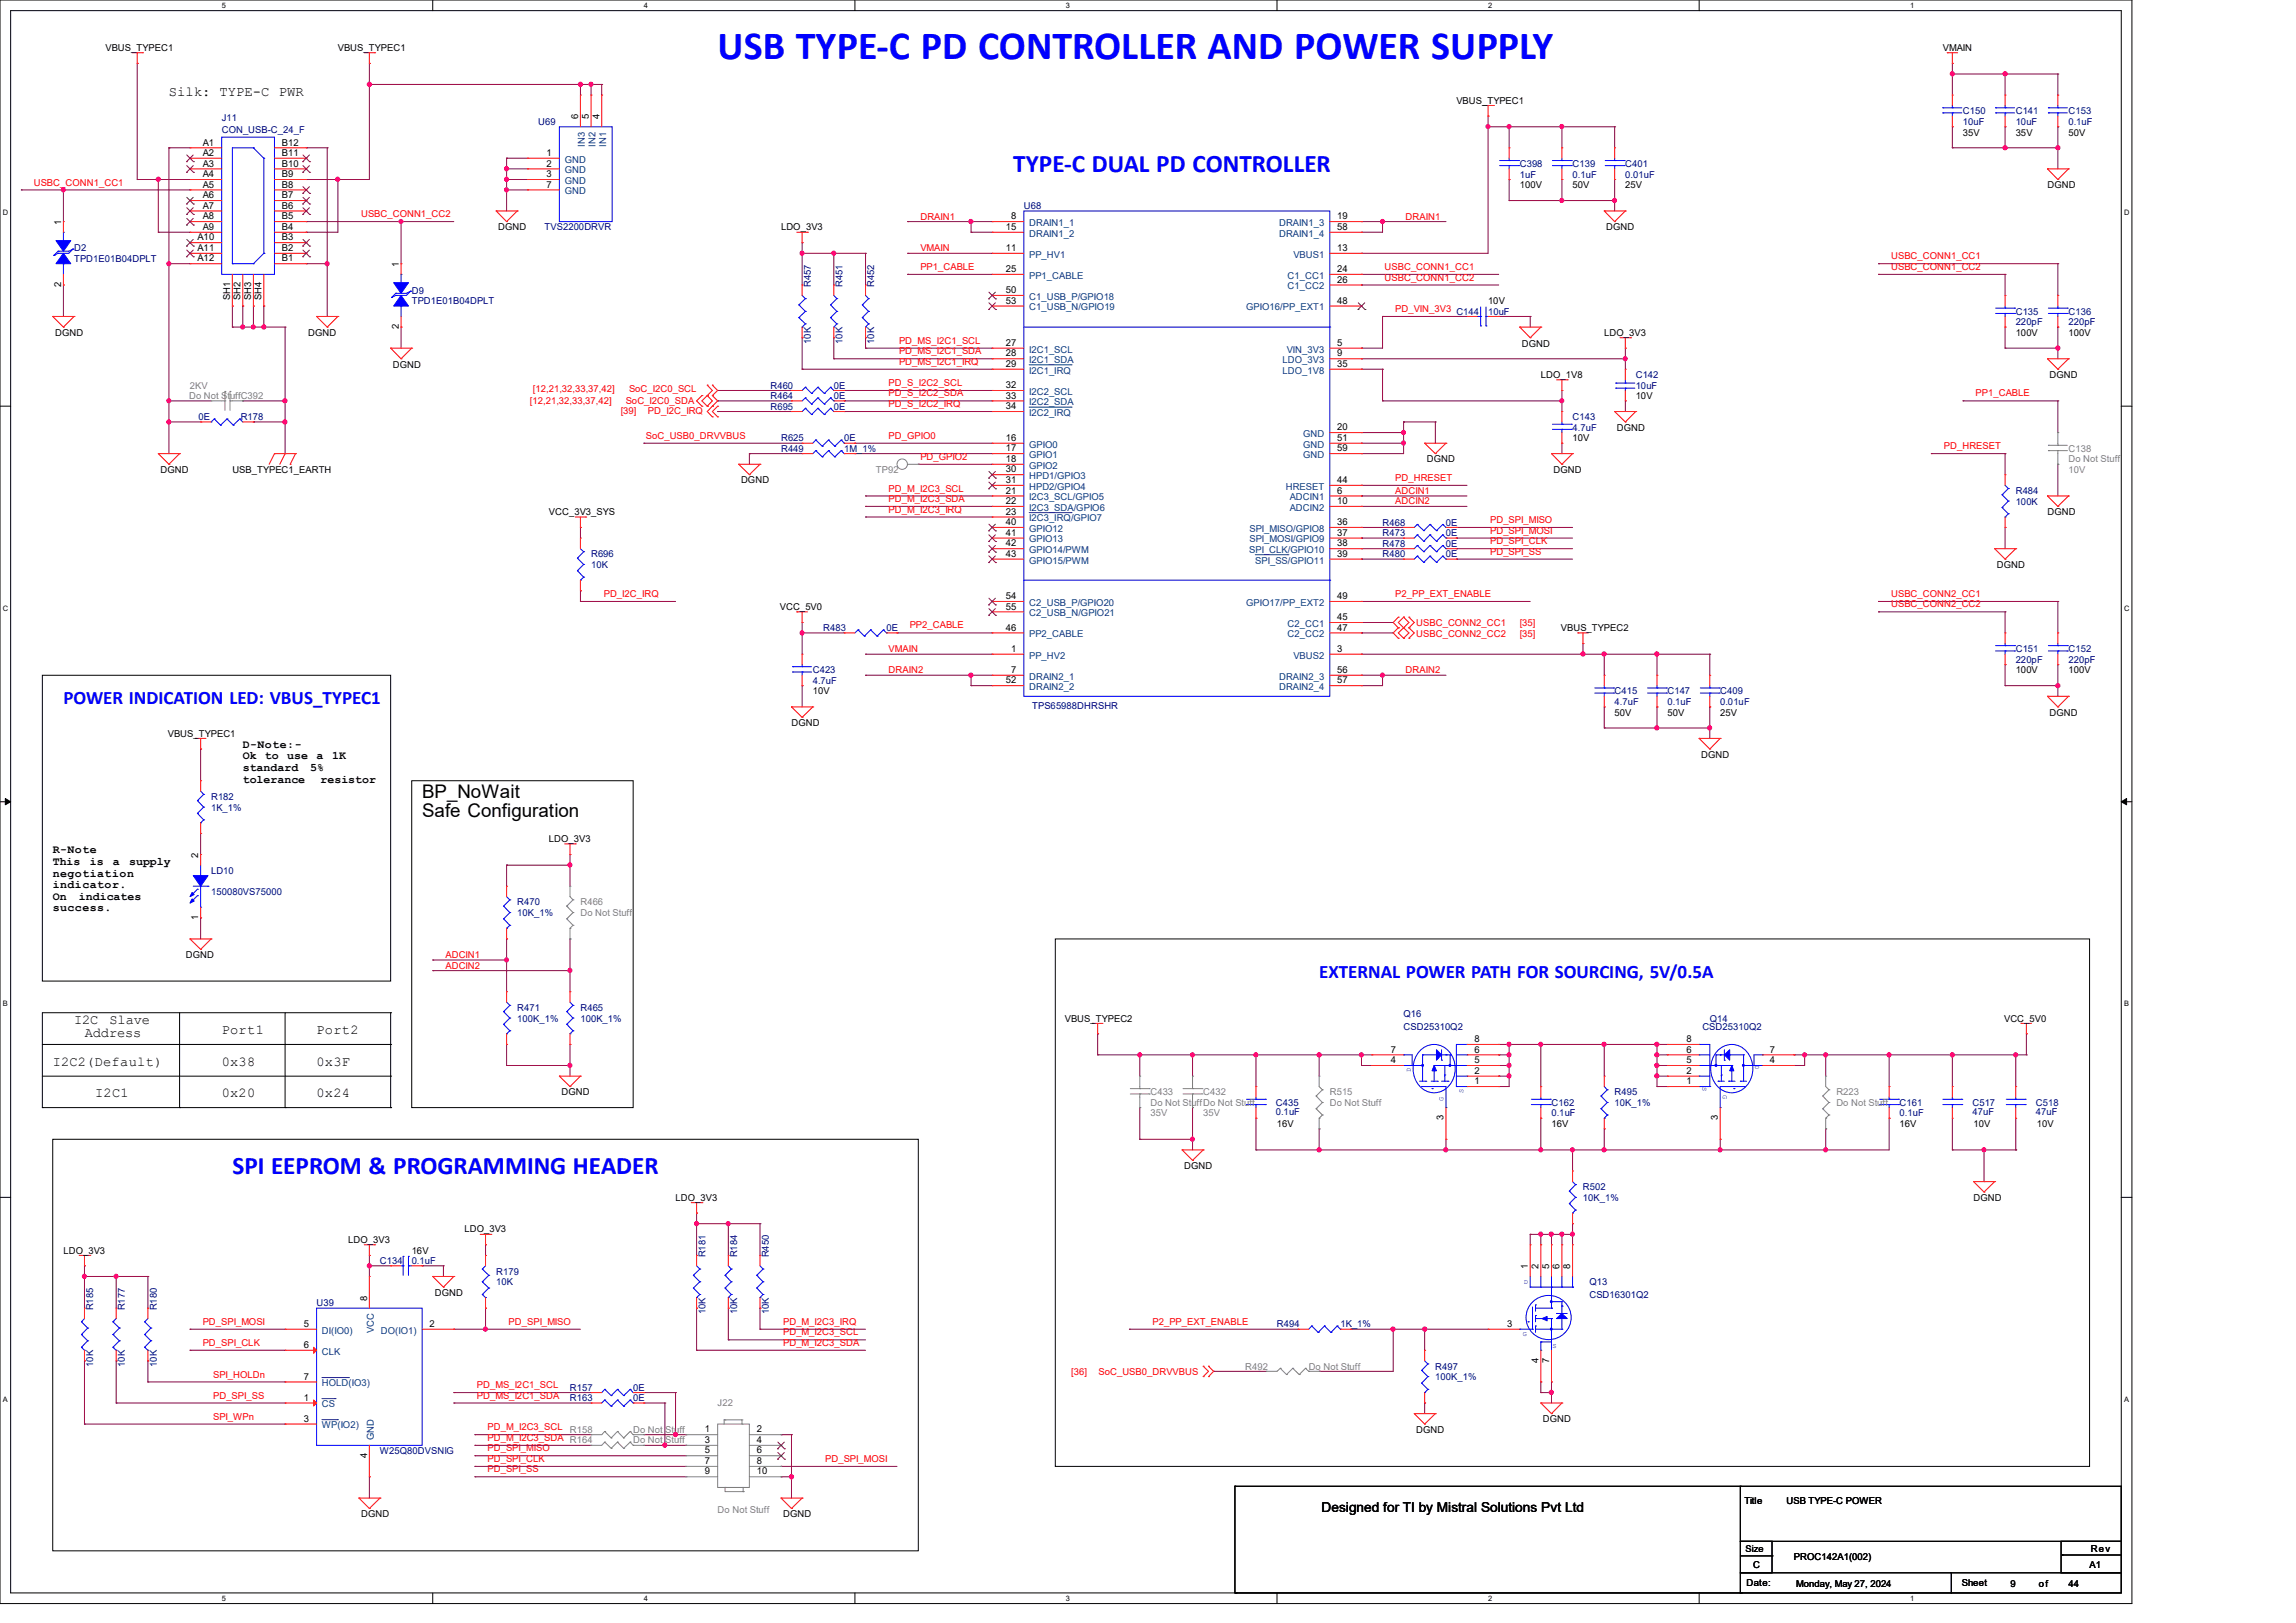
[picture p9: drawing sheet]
<svg xmlns="http://www.w3.org/2000/svg" width="420mm" height="297mm" viewBox="0 0 420 297" stroke-linecap="round" stroke-linejoin="round" font-family="sans-serif">
<defs><g id="words">
<text font-size="7.3" fill="#00f" x="131.3" y="10.9">USB TYPE-C PD CONTROLLER AND POWER SUPPLY</text>
<g font-size="4.6" fill="#00f">
<text x="185.3" y="31.5">TYPE-C DUAL PD CONTROLLER</text>
<text x="42.5" y="214.8">SPI EEPROM &amp; PROGRAMMING HEADER</text>
</g>
<g font-size="3.5" fill="#00f">
<text x="11.6" y="128.8">POWER INDICATION LED: VBUS_TYPEC1</text>
<text x="241.3" y="179">EXTERNAL POWER PATH FOR SOURCING, 5V/0.5A</text>
</g>
<g font-size="3.4">
<text x="77.2" y="146">BP_NoWait</text>
<text x="77.2" y="149.5">Safe Configuration</text>
</g>
<g font-size="2.5">
<text x="30.9" y="17.5">Silk: TYPE-C PWR</text>
<text x="13.5" y="187.3">I2C</text>
<text x="15.5" y="189.8">Address</text>
<text x="20" y="187.3">Slave</text>
<text x="40.6" y="189.3">Port1</text>
<text x="57.9" y="189.3">Port2</text>
<text x="9.7" y="195">I2C2(Default)</text>
<text x="40.6" y="195">0x38</text>
<text x="57.9" y="195">0x3F</text>
<text x="17.4" y="200.8">I2C1</text>
<text x="40.6" y="200.8">0x20</text>
<text x="57.9" y="200.8">0x24</text>
<text x="241.7" y="276.8">Designed for TI by Mistral Solutions Pvt Ltd</text>
</g>
<g font-size="2.1">
<text x="44.4" y="136.9">D-Note:-</text>
<text x="44.4" y="139">Ok</text>
<text x="44.4" y="141.1">standard</text>
<text x="44.4" y="143.2">tolerance</text>
<text x="48.5" y="139">to</text>
<text x="52.5" y="139">use</text>
<text x="56.7" y="141.1">5%</text>
<text x="57.9" y="139">a</text>
<text x="58.6" y="143.2">resistor</text>
<text x="60.7" y="139">1K</text>
<text x="9.7" y="156.2">R-Note</text>
<text x="9.7" y="158.3">This</text>
<text x="9.7" y="160.4">negotiation</text>
<text x="16.4" y="158.3">is</text>
<text x="20.7" y="158.3">a</text>
<text x="23.6" y="158.3">supply</text>
<text x="9.7" y="162.5">indicator.</text>
<text x="9.7" y="164.6">On</text>
<text x="9.7" y="166.8">success.</text>
<text x="14.4" y="164.6">indicates</text>
</g>
<g font-size="1.7">
<text x="19.3" y="9.4">VBUS_TYPEC1</text>
<text x="61.8" y="9.4">VBUS_TYPEC1</text>
<text x="355.4" y="9.4">VMAIN</text>
<text x="105.7" y="21.8" transform="rotate(-90 105.7 21.8)">6</text>
<text x="107.7" y="21.8" transform="rotate(-90 107.7 21.8)">5</text>
<text x="109.6" y="21.8" transform="rotate(-90 109.6 21.8)">4</text>
<text x="266.4" y="19">VBUS_TYPEC1</text>
<text x="37.1" y="26.6">A1</text>
<text x="37.1" y="28.5">A2</text>
<text x="51.6" y="26.6">B12</text>
<text x="51.6" y="28.5">B11</text>
<text x="100" y="28.5">1</text>
<text x="359.1" y="24.8">35V</text>
<text x="368.7" y="24.8">35V</text>
<text x="378.4" y="24.8">50V</text>
<text x="37.1" y="30.5">A3</text>
<text x="37.1" y="32.4">A4</text>
<text x="37.1" y="34.3">A5</text>
<text x="51.6" y="30.5">B10</text>
<text x="51.6" y="32.4">B9</text>
<text x="51.6" y="34.3">B8</text>
<text x="100" y="30.5">2</text>
<text x="100" y="32.4">3</text>
<text x="100" y="34.3">7</text>
<text x="278" y="34.5">100V</text>
<text x="287.6" y="34.5">50V</text>
<text x="297.3" y="34.5">25V</text>
<text x="374.5" y="34.5">DGND</text>
<text x="11.2" y="41.1" transform="rotate(-90 11.2 41.1)">1</text>
<text x="37.1" y="36.3">A6</text>
<text x="37.1" y="38.2">A7</text>
<text x="37.1" y="40.1">A8</text>
<text x="51.6" y="36.3">B7</text>
<text x="51.6" y="38.2">B6</text>
<text x="51.6" y="40.1">B5</text>
<text x="184.9" y="40.1">8</text>
<text x="244.6" y="40.1">19</text>
<text x="36.1" y="44">A10</text>
<text x="36.1" y="45.9">A11</text>
<text x="36.1" y="47.8">A12</text>
<text x="37.1" y="42.1">A9</text>
<text x="51.6" y="42.1">B4</text>
<text x="51.6" y="44">B3</text>
<text x="51.6" y="45.9">B2</text>
<text x="51.6" y="47.8">B1</text>
<text x="91.1" y="42.2">DGND</text>
<text x="142.9" y="42.2">LDO_3V3</text>
<text x="184" y="42.1">15</text>
<text x="184" y="45.9">11</text>
<text x="244.6" y="42.1">58</text>
<text x="244.6" y="45.9">13</text>
<text x="293.8" y="42.2">DGND</text>
<text x="11.2" y="52.5" transform="rotate(-90 11.2 52.5)">2</text>
<text x="72.9" y="48.9" transform="rotate(-90 72.9 48.9)">1</text>
<text x="184" y="49.8">25</text>
<text x="184" y="53.6">50</text>
<text x="244.6" y="49.8">24</text>
<text x="244.6" y="51.7">26</text>
<text x="42.1" y="54.9" transform="rotate(-90 42.1 54.9)">SH1</text>
<text x="44" y="54.9" transform="rotate(-90 44 54.9)">SH2</text>
<text x="45.9" y="54.9" transform="rotate(-90 45.9 54.9)">SH3</text>
<text x="47.8" y="54.9" transform="rotate(-90 47.8 54.9)">SH4</text>
<text x="184" y="55.6">53</text>
<text x="244.6" y="55.6">48</text>
<text x="272.2" y="55.7">10V</text>
<text x="10.1" y="61.5">DGND</text>
<text x="56.4" y="61.5">DGND</text>
<text x="72.9" y="60.2" transform="rotate(-90 72.9 60.2)">2</text>
<text x="184" y="63.3">27</text>
<text x="184" y="65.2">28</text>
<text x="244.6" y="65.2">9</text>
<text x="244.6" y="63.3">5</text>
<text x="278.4" y="63.4">DGND</text>
<text x="293.4" y="61.5">LDO_3V3</text>
<text x="368.7" y="61.5">100V</text>
<text x="378.4" y="61.5">100V</text>
<text x="71.8" y="67.3">DGND</text>
<text x="184" y="67.1">29</text>
<text x="184" y="71">32</text>
<text x="244.6" y="67.1">35</text>
<text x="281.8" y="69.2">LDO_1V8</text>
<text x="374.9" y="69.2">DGND</text>
<text x="184" y="72.9">33</text>
<text x="184" y="74.9">34</text>
<text x="299.2" y="73.1">10V</text>
<text x="184" y="80.7">16</text>
<text x="184" y="82.6">17</text>
<text x="244.6" y="78.7">20</text>
<text x="244.6" y="80.7">51</text>
<text x="244.6" y="82.6">59</text>
<text x="287.6" y="80.8">10V</text>
<text x="295.7" y="78.8">DGND</text>
<text x="29.4" y="86.6">DGND</text>
<text x="42.5" y="86.6">USB_TYPEC1_EARTH</text>
<text x="135.5" y="88.5">DGND</text>
<text x="184" y="84.5">18</text>
<text x="184" y="86.4">30</text>
<text x="184" y="88.4">31</text>
<text x="244.6" y="88.4">44</text>
<text x="261" y="84.6">DGND</text>
<text x="284.2" y="86.6">DGND</text>
<text x="100.4" y="94.3">VCC_3V3_SYS</text>
<text x="184" y="90.3">21</text>
<text x="184" y="92.2">22</text>
<text x="184" y="94.2">23</text>
<text x="244.6" y="90.3">6</text>
<text x="244.6" y="92.2">10</text>
<text x="374.5" y="94.3">DGND</text>
<text x="184" y="96.1">40</text>
<text x="184" y="98">41</text>
<text x="184" y="100">42</text>
<text x="184" y="101.9">43</text>
<text x="244.6" y="96.1">36</text>
<text x="244.6" y="98">37</text>
<text x="244.6" y="100">38</text>
<text x="244.6" y="101.9">39</text>
<text x="365.2" y="103.9">DGND</text>
<text x="142.7" y="111.7">VCC_5V0</text>
<text x="184" y="109.6">54</text>
<text x="184" y="111.5">55</text>
<text x="244.6" y="109.6">49</text>
<text x="244.6" y="113.5">45</text>
<text x="184" y="115.4">46</text>
<text x="184.9" y="119.3">1</text>
<text x="244.6" y="119.3">3</text>
<text x="244.6" y="115.4">47</text>
<text x="285.5" y="115.5">VBUS_TYPEC2</text>
<text x="184" y="125">52</text>
<text x="184.9" y="123.1">7</text>
<text x="244.6" y="123.1">56</text>
<text x="244.6" y="125">57</text>
<text x="368.7" y="123.2">100V</text>
<text x="378.4" y="123.2">100V</text>
<text x="148.7" y="127.1">10V</text>
<text x="295.4" y="131">50V</text>
<text x="305" y="131">50V</text>
<text x="314.7" y="131">25V</text>
<text x="374.9" y="131">DGND</text>
<text x="30.7" y="134.8">VBUS_TYPEC1</text>
<text x="144.8" y="132.9">DGND</text>
<text x="311.2" y="138.7">DGND</text>
<text x="100.4" y="154.1">LDO_3V3</text>
<text x="36.3" y="157" transform="rotate(-90 36.3 157)">2</text>
<text x="36.3" y="168.4" transform="rotate(-90 36.3 168.4)">1</text>
<text x="34" y="175.3">DGND</text>
<text x="194.8" y="186.9">VBUS_TYPEC2</text>
<text x="269.7" y="190.7">8</text>
<text x="308.5" y="190.7">8</text>
<text x="366.6" y="186.9">VCC_5V0</text>
<text x="254.4" y="194.6">4</text>
<text x="254.4" y="192.6">7</text>
<text x="269.7" y="196.5">2</text>
<text x="269.7" y="194.6">5</text>
<text x="269.7" y="192.6">6</text>
<text x="308.5" y="196.5">2</text>
<text x="308.5" y="194.6">5</text>
<text x="308.5" y="192.6">6</text>
<text x="323.8" y="194.6">4</text>
<text x="323.8" y="192.6">7</text>
<text x="102.7" y="200.4">DGND</text>
<text x="269.7" y="198.4">1</text>
<text x="308.5" y="198.4">1</text>
<text x="233.6" y="206.2">16V</text>
<text x="264.1" y="205" transform="rotate(-90 264.1 205)">3</text>
<text x="283.8" y="206.2">16V</text>
<text x="314.2" y="205" transform="rotate(-90 314.2 205)">3</text>
<text x="347.5" y="206.2">16V</text>
<text x="361" y="206.2">10V</text>
<text x="372.6" y="206.2">10V</text>
<text x="216.6" y="213.9">DGND</text>
<text x="123.6" y="219.7">LDO_3V3</text>
<text x="361" y="219.7">DGND</text>
<text x="63.7" y="227.5">LDO_3V3</text>
<text x="85" y="225.5">LDO_3V3</text>
<text x="11.6" y="229.4">LDO_3V3</text>
<text x="75.3" y="229.4">16V</text>
<text x="279.5" y="232.2" transform="rotate(-90 279.5 232.2)">1</text>
<text x="281.4" y="232.2" transform="rotate(-90 281.4 232.2)">2</text>
<text x="283.4" y="232.2" transform="rotate(-90 283.4 232.2)">5</text>
<text x="285.3" y="232.2" transform="rotate(-90 285.3 232.2)">6</text>
<text x="287.2" y="232.2" transform="rotate(-90 287.2 232.2)">8</text>
<text x="67.1" y="238" transform="rotate(-90 67.1 238)">8</text>
<text x="79.5" y="237.1">DGND</text>
<text x="55.6" y="242.8">5</text>
<text x="78.6" y="242.8">2</text>
<text x="275.7" y="242.8">3</text>
<text x="55.6" y="246.7">6</text>
<text x="281.4" y="249.4" transform="rotate(-90 281.4 249.4)">4</text>
<text x="283.4" y="249.4" transform="rotate(-90 283.4 249.4)">7</text>
<text x="55.6" y="256.3">1</text>
<text x="55.6" y="252.5">7</text>
<text x="55.6" y="260.2">3</text>
<text x="128.9" y="262.1">1</text>
<text x="138.4" y="262.1">2</text>
<text x="259.1" y="262.2">DGND</text>
<text x="282.2" y="260.3">DGND</text>
<text x="67.1" y="266.8" transform="rotate(-90 67.1 266.8)">4</text>
<text x="128.9" y="264.1">3</text>
<text x="128.9" y="266">5</text>
<text x="128.9" y="267.9">7</text>
<text x="128.9" y="269.8">9</text>
<text x="138.4" y="264.1">4</text>
<text x="138.4" y="266">6</text>
<text x="138.4" y="267.9">8</text>
<text x="138.4" y="269.8">10</text>
<text x="319.1" y="275.2">Title</text>
<text x="326.8" y="275.2">USB TYPE-C POWER</text>
<text x="66" y="277.7">DGND</text>
<text x="143.3" y="277.7">DGND</text>
<text x="319.3" y="284">Size</text>
<text x="320.7" y="286.9">C</text>
<text x="328.2" y="285.4">PROC142A1(002)</text>
<text x="382.2" y="286.9">A1</text>
<text x="382.4" y="284.1">Rev</text>
<text x="319.5" y="290.2">Date:</text>
<text x="328.6" y="290.4">Monday, May 27, 2024</text>
<text x="358.9" y="290.2">Sheet</text>
<text x="367.7" y="290.4">9</text>
<text x="373" y="290.4">of</text>
<text x="378.4" y="290.4">44</text>
</g>
<g font-size="1.7" fill="#000080">
<text x="40.6" y="22.1">J11</text>
<text x="98.5" y="22.9">U69</text>
<text x="359.1" y="20.9">C150</text>
<text x="359.1" y="22.9">10uF</text>
<text x="368.7" y="20.9">C141</text>
<text x="368.7" y="22.9">10uF</text>
<text x="378.4" y="20.9">C153</text>
<text x="378.4" y="22.9">0.1uF</text>
<text x="40.6" y="24.4">CON_USB-C_24_F</text>
<text x="278" y="30.6">C398</text>
<text x="278" y="32.5">1uF</text>
<text x="287.6" y="30.6">C139</text>
<text x="287.6" y="32.5">0.1uF</text>
<text x="297.3" y="30.6">C401</text>
<text x="297.3" y="32.5">0.01uF</text>
<text x="187.3" y="38.3">U68</text>
<text x="13.5" y="46">D2</text>
<text x="13.5" y="48">TPD1E01B04DPLT</text>
<text x="99.6" y="42.2">TVS2200DRVR</text>
<text x="75.3" y="53.8">D9</text>
<text x="148.3" y="52.5" transform="rotate(-90 148.3 52.5)">R457</text>
<text x="154.1" y="52.5" transform="rotate(-90 154.1 52.5)">R451</text>
<text x="159.9" y="52.5" transform="rotate(-90 159.9 52.5)">R452</text>
<text x="75.3" y="55.7">TPD1E01B04DPLT</text>
<text x="266.4" y="57.6">C144</text>
<text x="272.2" y="57.6">10uF</text>
<text x="368.7" y="57.6">C135</text>
<text x="368.7" y="59.5">220pF</text>
<text x="378.4" y="57.6">C136</text>
<text x="378.4" y="59.5">220pF</text>
<text x="148.3" y="62.9" transform="rotate(-90 148.3 62.9)">10K</text>
<text x="154.1" y="62.9" transform="rotate(-90 154.1 62.9)">10K</text>
<text x="159.9" y="62.9" transform="rotate(-90 159.9 62.9)">10K</text>
<text x="140.9" y="71.1">R460</text>
<text x="152.5" y="71.1">0E</text>
<text x="299.2" y="69.2">C142</text>
<text x="299.2" y="71.1">10uF</text>
<text x="36.3" y="76.9">0E</text>
<text x="44" y="76.9">R178</text>
<text x="140.9" y="73.1">R464</text>
<text x="140.9" y="75">R695</text>
<text x="152.5" y="73.1">0E</text>
<text x="152.5" y="75">0E</text>
<text x="287.6" y="76.9">C143</text>
<text x="142.9" y="82.7">R449</text>
<text x="142.9" y="80.8">R625</text>
<text x="154.4" y="82.7">1M_1%</text>
<text x="154.4" y="80.8">0E</text>
<text x="287.6" y="78.8">4.7uF</text>
<text x="368.7" y="90.4">R484</text>
<text x="368.7" y="92.4">100K</text>
<text x="252.9" y="96.2">R468</text>
<text x="252.9" y="98.1">R473</text>
<text x="252.9" y="100.1">R478</text>
<text x="264.5" y="96.2">0E</text>
<text x="264.5" y="98.1">0E</text>
<text x="264.5" y="100.1">0E</text>
<text x="108.1" y="102">R696</text>
<text x="108.1" y="103.9">10K</text>
<text x="252.9" y="102">R480</text>
<text x="264.5" y="102">0E</text>
<text x="150.6" y="115.5">R483</text>
<text x="162.2" y="115.5">0E</text>
<text x="368.7" y="119.4">C151</text>
<text x="378.4" y="119.4">C152</text>
<text x="148.7" y="123.2">C423</text>
<text x="148.7" y="125.2">4.7uF</text>
<text x="368.7" y="121.3">220pF</text>
<text x="378.4" y="121.3">220pF</text>
<text x="188.8" y="129.8">TPS65988DHRSHR</text>
<text x="295.4" y="127.1">C415</text>
<text x="295.4" y="129">4.7uF</text>
<text x="305" y="127.1">C147</text>
<text x="305" y="129">0.1uF</text>
<text x="314.7" y="127.1">C409</text>
<text x="314.7" y="129">0.01uF</text>
<text x="38.6" y="146.4">R182</text>
<text x="38.6" y="148.3">1K_1%</text>
<text x="38.6" y="159.9">LD10</text>
<text x="38.6" y="163.8">150080VS75000</text>
<text x="94.6" y="165.7">R470</text>
<text x="94.6" y="167.6">10K_1%</text>
<text x="94.6" y="185">R471</text>
<text x="106.2" y="185">R465</text>
<text x="94.6" y="186.9">100K_1%</text>
<text x="106.2" y="186.9">100K_1%</text>
<text x="256.7" y="186.2">Q16</text>
<text x="256.7" y="188.5">CSD25310Q2</text>
<text x="311.4" y="188.5">CSD25310Q2</text>
<text x="312.8" y="186.9">Q14</text>
<text x="233.4" y="202.4">C435</text>
<text x="283.8" y="202.4">C162</text>
<text x="295.4" y="200.4">R495</text>
<text x="295.4" y="202.4">10K_1%</text>
<text x="347.5" y="202.4">C161</text>
<text x="360.8" y="202.4">C517</text>
<text x="372.4" y="202.4">C518</text>
<text x="233.4" y="204.1">0.1uF</text>
<text x="283.8" y="204.3">0.1uF</text>
<text x="347.5" y="204.3">0.1uF</text>
<text x="360.8" y="204.1">47uF</text>
<text x="372.4" y="204.1">47uF</text>
<text x="289.6" y="217.8">R502</text>
<text x="289.6" y="219.7">10K_1%</text>
<text x="69.5" y="231.3">C134</text>
<text x="75.3" y="231.3">0.1uF</text>
<text x="90.8" y="233.3">R179</text>
<text x="129" y="230.1" transform="rotate(-90 129 230.1)">R181</text>
<text x="134.8" y="230.1" transform="rotate(-90 134.8 230.1)">R184</text>
<text x="140.6" y="230.1" transform="rotate(-90 140.6 230.1)">R450</text>
<text x="17.1" y="239.8" transform="rotate(-90 17.1 239.8)">R185</text>
<text x="22.9" y="239.8" transform="rotate(-90 22.9 239.8)">R177</text>
<text x="28.7" y="239.8" transform="rotate(-90 28.7 239.8)">R180</text>
<text x="57.9" y="239.1">U39</text>
<text x="90.8" y="235.2">10K</text>
<text x="290.7" y="235.2">Q13</text>
<text x="290.7" y="237.5">CSD16301Q2</text>
<text x="129" y="240.5" transform="rotate(-90 129 240.5)">10K</text>
<text x="134.8" y="240.5" transform="rotate(-90 134.8 240.5)">10K</text>
<text x="140.6" y="240.5" transform="rotate(-90 140.6 240.5)">10K</text>
<text x="233.6" y="242.9">R494</text>
<text x="245.2" y="242.9">1K_1%</text>
<text x="17.1" y="250.2" transform="rotate(-90 17.1 250.2)">10K</text>
<text x="22.9" y="250.2" transform="rotate(-90 22.9 250.2)">10K</text>
<text x="28.7" y="250.2" transform="rotate(-90 28.7 250.2)">10K</text>
<text x="262.5" y="250.6">R497</text>
<text x="104.3" y="254.5">R157</text>
<text x="104.3" y="256.4">R163</text>
<text x="115.8" y="254.5">0E</text>
<text x="115.8" y="256.4">0E</text>
<text x="262.5" y="252.6">100K_1%</text>
<text x="69.5" y="266.1">W25Q80DVSNIG</text>
</g>
<g font-size="1.7" fill="#004080">
<text x="103.3" y="29.8">GND</text>
<text x="107" y="26.8" transform="rotate(-90 107 26.8)">IN3</text>
<text x="108.9" y="26.8" transform="rotate(-90 108.9 26.8)">IN2</text>
<text x="110.9" y="26.8" transform="rotate(-90 110.9 26.8)">IN1</text>
<text x="103.3" y="31.7">GND</text>
<text x="103.3" y="33.7">GND</text>
<text x="103.3" y="35.6">GND</text>
<text x="188.3" y="41.4">DRAIN1_1</text>
<text x="234" y="41.4">DRAIN1_3</text>
<text x="188.3" y="43.3">DRAIN1_2</text>
<text x="188.3" y="47.2">PP_HV1</text>
<text x="234" y="43.3">DRAIN1_4</text>
<text x="236.6" y="47.2">VBUS1</text>
<text x="188.3" y="51">PP1_CABLE</text>
<text x="235.5" y="51">C1_CC1</text>
<text x="235.5" y="53">C1_CC2</text>
<text x="188.3" y="54.9">C1_USB_P/GPIO18</text>
<text x="188.3" y="56.8">C1_USB_N/GPIO19</text>
<text x="228" y="56.8">GPIO16/PP_EXT1</text>
<text x="188.3" y="64.5">I2C1_SCL</text>
<text x="235.4" y="64.5">VIN_3V3</text>
<text x="188.3" y="66.5">I2C1_SDA</text>
<text x="188.3" y="68.4">I2C1_IRQ</text>
<text x="234.6" y="68.4">LDO_1V8</text>
<text x="234.6" y="66.5">LDO_3V3</text>
<text x="188.3" y="72.3">I2C2_SCL</text>
<text x="188.3" y="74.2">I2C2_SDA</text>
<text x="188.3" y="76.1">I2C2_IRQ</text>
<text x="188.3" y="81.9">GPIO0</text>
<text x="188.3" y="83.8">GPIO1</text>
<text x="238.4" y="80">GND</text>
<text x="238.4" y="81.9">GND</text>
<text x="238.4" y="83.8">GND</text>
<text x="188.3" y="85.8">GPIO2</text>
<text x="188.3" y="87.7">HPD1/GPIO3</text>
<text x="188.3" y="89.6">HPD2/GPIO4</text>
<text x="235.2" y="89.6">HRESET</text>
<text x="188.3" y="91.6">I2C3_SCL/GPIO5</text>
<text x="188.3" y="93.5">I2C3_SDA/GPIO6</text>
<text x="188.3" y="95.4">I2C3_IRQ/GPIO7</text>
<text x="235.9" y="91.6">ADCIN1</text>
<text x="235.9" y="93.5">ADCIN2</text>
<text x="188.3" y="97.3">GPIO12</text>
<text x="188.3" y="99.3">GPIO13</text>
<text x="188.3" y="101.2">GPIO14/PWM</text>
<text x="228.5" y="101.2">SPI_CLK/GPIO10</text>
<text x="228.6" y="97.3">SPI_MISO/GPIO8</text>
<text x="228.6" y="99.3">SPI_MOSI/GPIO9</text>
<text x="188.3" y="103.1">GPIO15/PWM</text>
<text x="229.6" y="103.1">SPI_SS/GPIO11</text>
<text x="188.3" y="110.9">C2_USB_P/GPIO20</text>
<text x="188.3" y="112.8">C2_USB_N/GPIO21</text>
<text x="228" y="110.9">GPIO17/PP_EXT2</text>
<text x="188.3" y="116.6">PP2_CABLE</text>
<text x="235.5" y="114.7">C2_CC1</text>
<text x="235.5" y="116.6">C2_CC2</text>
<text x="188.3" y="124.4">DRAIN2_1</text>
<text x="188.3" y="120.5">PP_HV2</text>
<text x="234" y="124.4">DRAIN2_3</text>
<text x="236.6" y="120.5">VBUS2</text>
<text x="188.3" y="126.3">DRAIN2_2</text>
<text x="234" y="126.3">DRAIN2_4</text>
<text x="58.9" y="244">DI(IO0)</text>
<text x="68.4" y="244" transform="rotate(-90 68.4 244)">VCC</text>
<text x="69.7" y="244">DO(IO1)</text>
<text x="58.9" y="247.9">CLK</text>
<text x="58.9" y="257.5">CS</text>
<text x="58.9" y="253.7">HOLD(IO3)</text>
<text x="58.9" y="261.4">WP(IO2)</text>
<text x="68.4" y="263.5" transform="rotate(-90 68.4 263.5)">GND</text>
</g>
<g font-size="1.7" fill="#f00">
<text x="6.2" y="34">USBC_CONN1_CC1</text>
<text x="66" y="39.7">USBC_CONN1_CC2</text>
<text x="168.4" y="40.2">DRAIN1</text>
<text x="257.1" y="40.2">DRAIN1</text>
<text x="168.4" y="46">VMAIN</text>
<text x="345.9" y="47.5">USBC_CONN1_CC1</text>
<text x="168.4" y="49.4">PP1_CABLE</text>
<text x="253.3" y="49.4">USBC_CONN1_CC1</text>
<text x="253.3" y="51.3">USBC_CONN1_CC2</text>
<text x="345.9" y="49.4">USBC_CONN1_CC2</text>
<text x="255.2" y="57.1">PD_VIN_3V3</text>
<text x="164.5" y="62.9">PD_MS_I2C1_SCL</text>
<text x="164.5" y="64.9">PD_MS_I2C1_SDA</text>
<text x="97.5" y="71.7">[12,21,32,33,37,42]</text>
<text x="115.1" y="71.7">SoC_I2C0_SCL</text>
<text x="162.6" y="70.7">PD_S_I2C2_SCL</text>
<text x="164.5" y="66.8">PD_MS_I2C1_IRQ</text>
<text x="96.9" y="74">[12,21,32,33,37,42]</text>
<text x="113.5" y="75.7">[39]</text>
<text x="114.5" y="74">SoC_I2C0_SDA</text>
<text x="118.5" y="75.7">PD_I2C_IRQ</text>
<text x="162.6" y="72.6">PD_S_I2C2_SDA</text>
<text x="162.6" y="74.5">PD_S_I2C2_IRQ</text>
<text x="361.4" y="72.6">PP1_CABLE</text>
<text x="118.1" y="80.3">SoC_USB0_DRVVBUS</text>
<text x="162.6" y="80.3">PD_GPIO0</text>
<text x="355.6" y="82.2">PD_HRESET</text>
<text x="162.6" y="90">PD_M_I2C3_SCL</text>
<text x="168.4" y="84.2">PD_GPIO2</text>
<text x="255.2" y="88">PD_HRESET</text>
<text x="162.6" y="91.9">PD_M_I2C3_SDA</text>
<text x="162.6" y="93.8">PD_M_I2C3_IRQ</text>
<text x="255.2" y="90.4">ADCIN1</text>
<text x="255.2" y="92.3">ADCIN2</text>
<text x="272.6" y="95.7">PD_SPI_MISO</text>
<text x="272.6" y="97.7">PD_SPI_MOSI</text>
<text x="272.6" y="99.6">PD_SPI_CLK</text>
<text x="272.6" y="101.5">PD_SPI_SS</text>
<text x="110.4" y="109.3">PD_I2C_IRQ</text>
<text x="255.2" y="109.3">P2_PP_EXT_ENABLE</text>
<text x="345.9" y="109.3">USBC_CONN2_CC1</text>
<text x="345.9" y="111.2">USBC_CONN2_CC2</text>
<text x="162.6" y="119.3">VMAIN</text>
<text x="166.4" y="115">PP2_CABLE</text>
<text x="259.1" y="114.6">USBC_CONN2_CC1</text>
<text x="259.1" y="116.5">USBC_CONN2_CC2</text>
<text x="278" y="114.6">[35]</text>
<text x="278" y="116.5">[35]</text>
<text x="162.6" y="123.2">DRAIN2</text>
<text x="257.1" y="123.2">DRAIN2</text>
<text x="81.5" y="177.2">ADCIN2</text>
<text x="81.5" y="175.3">ADCIN1</text>
<text x="37.1" y="242.4">PD_SPI_MOSI</text>
<text x="93" y="242.4">PD_SPI_MISO</text>
<text x="143.3" y="244.4">PD_M_I2C3_SCL</text>
<text x="143.3" y="242.4">PD_M_I2C3_IRQ</text>
<text x="210.8" y="242.4">P2_PP_EXT_ENABLE</text>
<text x="37.1" y="246.3">PD_SPI_CLK</text>
<text x="143.3" y="246.3">PD_M_I2C3_SDA</text>
<text x="196" y="251.6">[36]</text>
<text x="201" y="251.6">SoC_USB0_DRVVBUS</text>
<text x="39" y="255.9">PD_SPI_SS</text>
<text x="39" y="252.1">SPI_HOLDn</text>
<text x="87.2" y="254">PD_MS_I2C1_SCL</text>
<text x="87.2" y="255.9">PD_MS_I2C1_SDA</text>
<text x="39" y="259.8">SPI_WPn</text>
<text x="89.2" y="261.7">PD_M_I2C3_SCL</text>
<text x="89.2" y="263.7">PD_M_I2C3_SDA</text>
<text x="89.2" y="265.6">PD_SPI_MISO</text>
<text x="89.2" y="269.4">PD_SPI_SS</text>
<text x="89.2" y="267.5">PD_SPI_CLK</text>
<text x="151" y="267.5">PD_SPI_MOSI</text>
</g>
<g font-size="1.7" fill="#808080">
<text x="34.8" y="71.1">2KV</text>
<text x="34.6" y="73.1">Do Not StuffC392</text>
<text x="378.4" y="82.7">C138</text>
<text x="160.2" y="86.6">TP92</text>
<text x="378.4" y="84.6">Do Not Stuff</text>
<text x="378.4" y="86.6">10V</text>
<text x="106.2" y="165.7">R466</text>
<text x="106.2" y="167.6">Do Not Stuff</text>
<text x="210.4" y="200.4">C433</text>
<text x="210.4" y="202.4">Do Not StuffDo Not Stuff</text>
<text x="220.1" y="200.4">C432</text>
<text x="243.2" y="200.4">R515</text>
<text x="243.2" y="202.4">Do Not Stuff</text>
<text x="335.9" y="200.4">R223</text>
<text x="335.9" y="202.4">Do Not Stuff</text>
<text x="210.4" y="204.3">35V</text>
<text x="220.1" y="204.3">35V</text>
<text x="227.8" y="250.6">R492</text>
<text x="239.4" y="250.6">Do Not Stuff</text>
<text x="131.3" y="257.4">J22</text>
<text x="104.3" y="262.2">R158</text>
<text x="115.8" y="262.2">Do Not Stuff</text>
<text x="104.3" y="264.2">R164</text>
<text x="115.8" y="264.2">Do Not Stuff</text>
<text x="131.3" y="276.9">Do Not Stuff</text>
</g>
<g font-size="1.4">
<text x="40.6" y="1.4">5</text>
<text x="117.8" y="1.4">4</text>
<text x="195" y="1.4">3</text>
<text x="272.2" y="1.4">2</text>
<text x="349.4" y="1.4">1</text>
<text x=".5" y="39.4">D</text>
<text x="388.5" y="39.4">D</text>
<text x=".5" y="111.8">C</text>
<text x="388.5" y="111.8">C</text>
<text x=".5" y="184.2">B</text>
<text x="388.5" y="184.2">B</text>
<text x=".5" y="256.5">A</text>
<text x="388.5" y="256.5">A</text>
<text x="40.6" y="292.9">5</text>
<text x="117.8" y="292.9">4</text>
<text x="195" y="292.9">3</text>
<text x="272.2" y="292.9">2</text>
<text x="349.4" y="292.9">1</text>
</g>
<g font-size="1.3" fill="#00f">
<text x="258.1" y="196.1" transform="rotate(-90 258.1 196.1)">D</text>
<text x="321.1" y="195" transform="rotate(90 321.1 195)">D</text>
<text x="264" y="201.5" transform="rotate(-90 264 201.5)">G</text>
<text x="267.7" y="200" transform="rotate(-90 267.7 200)">S</text>
<text x="311.4" y="198.8" transform="rotate(90 311.4 198.8)">S</text>
<text x="315.1" y="200.4" transform="rotate(90 315.1 200.4)">G</text>
<text x="278.8" y="235">D</text>
<text x="278.6" y="244.5">G</text>
<text x="284" y="246.6">S</text>
</g>
</g></defs>
<path d="M0 0h390v293.5h-390zM1.9 1.9h386.1v289.6h-386.1z" fill="none" stroke="#000" stroke-width=".18"/>
<g fill="#fff">
<path d="M40.6 .2h.7v1.5h-.7z"/>
<path d="M40.6 291.7h.7v1.5h-.7z"/>
</g>
<path d="M79.2 0v1.9M79.2 291.5v2" fill="none" stroke="#000" stroke-width=".18"/>
<g fill="#fff">
<path d="M117.8 .2h.7v1.5h-.7z"/>
<path d="M117.8 291.7h.7v1.5h-.7z"/>
</g>
<path d="M156.4 0v1.9M156.4 291.5v2" fill="none" stroke="#000" stroke-width=".18"/>
<g fill="#fff">
<path d="M195 .2h.7v1.5h-.7z"/>
<path d="M195 291.7h.7v1.5h-.7z"/>
</g>
<path d="M233.6 0v1.9M233.6 291.5v2" fill="none" stroke="#000" stroke-width=".18"/>
<g fill="#fff">
<path d="M272.2 .2h.8v1.5h-.8z"/>
<path d="M272.2 291.7h.8v1.5h-.8z"/>
</g>
<path d="M310.8 0v1.9M310.8 291.5v2" fill="none" stroke="#000" stroke-width=".18"/>
<g fill="#fff">
<path d="M349.4 .2h.8v1.5h-.8z"/>
<path d="M349.4 291.7h.8v1.5h-.8z"/>
<path d="M.5 38.1h1v1.6h-1z"/>
<path d="M388.5 38.1h1v1.6h-1z"/>
<path d="M.5 110.5h1v1.6h-1z"/>
<path d="M388.5 110.5h1v1.6h-1z"/>
</g>
<path d="M0 74.3h1.9M388 74.3h2" fill="none" stroke="#000" stroke-width=".18"/>
<g fill="#fff">
<path d="M.5 182.9h.9v1.5h-.9z"/>
<path d="M388.5 182.9h.9v1.5h-.9z"/>
</g>
<path d="M0 146.7h1.9M388 146.7h2" fill="none" stroke="#000" stroke-width=".18"/>
<path d="M1 146.1l.9 .6-.9 .6zM388 146.7l1-.6v1.2z" fill="#000" stroke="#000" stroke-width=".18"/>
<g fill="#fff">
<path d="M.5 255.3h.9v1.5h-.9z"/>
<path d="M388.5 255.3h.9v1.5h-.9z"/>
</g>
<g fill="none" stroke="#000" stroke-width=".18">
<path d="M7.7 123.6h63.8v55.9h-63.8zM75.3 142.9h40.5v59.8h-40.5zM193 171.8h189.2v96.6h-189.2zM7.7 196.9h63.8M7.7 191.1h63.8M32.9 185.3v17.4M52.2 185.3v17.4M71.5 196.9h.1M71.5 185.3h.1M71.5 191.1h.1M71.5 185.3v17.4M71.5 185.3h-63.8v17.4"/>
<path d="M0 219.1h1.9M7.7 202.7h.1M7.7 202.7h63.8M9.7 208.5h158.3v75.3h-158.3zM32.9 202.7h.1M52.2 202.7h.1M71.5 202.7h.1M388 219.1h2M225.9 272h.1M225.9 272h92.6M225.9 272v19.5M318.3 272h69.7v10.1h-69.7z"/>
<path d="M225.9 291.5h.1M226.1 291.5h.1M226.1 291.5h92.6M318.3 282.1h5.8v5.7h-5.8zM318.3 287.8h38.7v3.7h-38.7zM318.3 284.7h5.8M324.1 284.7h.1M357 287.8h31v3.7h-31zM377 282.1h11v5.7h-11zM377.2 284.6h.1M377.2 284.6h10.8"/>
</g>
<g fill="none" stroke="#800040" stroke-width=".18">
<path d="M25.1 11.6h.1M25.1 11.6v21.3M67.6 11.6h.1M67.6 15.5h.1M67.6 11.6v21.3h-11.6M67.6 15.5h42.5M106.2 15.5h.1M106.2 15.5v1.9M108.1 15.5h.1M108.1 15.5v1.9M110.1 15.5h.1M110.1 15.5v1.9"/>
<path d="M357.1 13.5h.1M357.1 11.6h.1M357.1 13.5h19.3M357.1 11.6v5.8M366.8 13.5h.1M366.8 13.5v3.9M376.4 13.5h.1M376.4 13.5v3.9M3.9 34.8h.1M3.9 34.8h30.9M11.6 34.8h.1M11.6 34.8v5.8"/>
<path d="M25.1 32.9h.1M25.1 32.9h9.7M29 32.9h.1M29 32.9v9.6M30.9 27.1h.1M30.9 27.1v55.9M30.9 27.1h3.9M56 32.9h.1M56 27.1h.1M56 27.1h3.9M59.9 27.1h.1M59.9 27.1v30.8"/>
<path d="M61.8 32.9h.1M61.8 32.9v9.6h-5.8M92.7 29h.1M92.7 30.9h.1M92.7 32.9h.1M92.7 34.8h.1M92.7 32.9h3.8M92.7 34.8h3.8M92.7 29v9.6M92.7 29h3.8M92.7 30.9h3.8M272.2 21.3h.1"/>
<path d="M272.2 23.2h.1M272.2 21.3v25.1h-23.2M272.2 23.2h23.2M276.1 23.2h.1M276.1 32.9h.1M276.1 36.7h.1M276.1 36.7h19.3M276.1 23.2v3.9M276.1 32.9v3.8M285.7 23.2h.1M285.7 32.9h.1M285.7 36.7h.1"/>
<path d="M285.7 23.2v3.9M285.7 32.9v3.8M295.4 23.2h.1M295.4 32.9h.1M295.4 36.7h.1M295.4 23.2v3.9M295.4 32.9v5.7M357.1 27.1h.1M357.1 23.2h.1M357.1 27.1h19.3M357.1 23.2v3.9M366.8 23.2h.1"/>
<path d="M366.8 27.1h.1M366.8 23.2v3.9M376.4 27.1h.1M376.4 23.2h.1M376.4 23.2v7.7M11.6 52.2h.1M11.6 52.2v5.7M29 42.5h.1M29 42.5h5.8M30.9 48.3h.1M30.9 48.3h3.9M42.5 56h.1"/>
<path d="M42.5 59.9h.1M42.5 56v3.9M42.5 59.9h9.7M44.4 56h.1M44.4 59.9h.1M44.4 56v3.9M46.4 56h.1M46.4 59.9h.1M46.4 56v3.9M48.3 56h.1M48.3 59.9h.1M48.3 56v3.9"/>
<path d="M52.2 59.9h.1M52.2 59.9v23.1M56 42.5h.1M56 48.3h.1M56 40.6h.1M56 48.3h3.9M56 40.6h27M59.9 48.3h.1M73.4 59.9h.1M73.4 40.6h.1M73.4 40.6v7.7M73.4 59.9v3.8"/>
<path d="M146.7 44.4h.1M146.7 46.4h.1M146.7 46.4h11.6M146.7 44.4v7.8M152.5 46.4h.1M152.5 46.4v5.8M158.3 46.4h.1M158.3 46.4v5.8M166 50.2h.1M166 46.4h.1M166 40.6h.1M166 40.6h15.5"/>
<path d="M166 50.2h15.5M166 46.4h15.5M177.6 40.6h.1M177.6 42.5h.1M177.6 42.5h3.9M177.6 40.6v1.9M249 50.2h.1M249 52.2h.1M249 46.4h.1M249 40.6h.1M249 42.5h.1M249 40.6h15.5"/>
<path d="M249 50.2h25.2M249 52.2h25.2M252.9 57.9h.1M252.9 40.6h.1M252.9 40.6v1.9h-3.9M252.9 57.9v5.8h-3.9M252.9 57.9h15.5M274.2 57.9h.1M274.2 57.9h5.7M279.9 57.9h.1M279.9 57.9v2M343.6 48.3h.1"/>
<path d="M343.6 50.2h.1M343.6 48.3h32.8M343.6 50.2h23.2M366.8 50.2h.1M366.8 59.9h.1M366.8 50.2v3.9M366.8 59.9v3.8M376.4 48.3h.1M376.4 59.9h.1M376.4 48.3v5.8M376.4 59.9v5.8M30.9 77.2h.1"/>
<path d="M30.9 73.4h.1M30.9 77.2h5.8M30.9 73.4h7.7M44.4 73.4h.1M44.4 73.4h7.8M46.4 77.2h.1M46.4 77.2h5.8M52.2 73.4h.1M52.2 77.2h.1M131.3 73.4h.1M131.3 71.5h.1M131.3 75.3h.1"/>
<path d="M131.3 73.4h13.5M131.3 71.5h13.5M131.3 75.3h13.5M146.7 61.8h.1M146.7 67.6h.1M146.7 67.6h34.8M146.7 61.8v5.8M152.5 65.7h.1M152.5 61.8h.1M152.5 65.7h29M152.5 61.8v3.9M154.4 71.5h.1"/>
<path d="M154.4 73.4h.1M154.4 75.3h.1M154.4 73.4h27.1M154.4 71.5h27.1M154.4 75.3h27.1M158.3 63.7h.1M158.3 61.8h.1M158.3 63.7h23.2M158.3 61.8v1.9M249 79.2h.1M249 63.7h.1M249 65.7h.1"/>
<path d="M249 67.6h.1M249 79.2h7.8M249 65.7h48.3M249 67.6h3.9M252.9 67.6h.1M252.9 73.4h.1M252.9 73.4h32.8M252.9 67.6v5.8M256.8 79.2h.1M256.8 77.2h.1M256.8 77.2h5.8M256.8 77.2v5.8h-7.8"/>
<path d="M262.6 77.2h.1M262.6 77.2v3.9M285.7 71.5h.1M285.7 73.4h.1M285.7 71.5v3.8M297.3 63.7h.1M297.3 65.7h.1M297.3 73.4h.1M297.3 63.7v3.9M297.3 73.4v1.9M359.1 73.4h.1M359.1 73.4h17.3"/>
<path d="M366.8 63.7h.1M366.8 63.7h9.6M376.4 63.7h.1M376.4 73.4h.1M376.4 73.4v5.8M106.2 96.5h.1M106.2 96.5v2M117.8 81.1h.1M117.8 81.1h28.9M137.1 83h.1M137.1 83h9.6M137.1 83v2"/>
<path d="M156.4 83h.1M156.4 81.1h.1M156.4 83h25.1M156.4 81.1h25.1M158.3 90.8h.1M158.3 92.7h.1M158.3 94.6h.1M158.3 90.8h23.2M158.3 92.7h23.2M158.3 94.6h23.2M168 85h.1M168 85h13.5"/>
<path d="M249 83h.1M249 81.1h.1M249 90.8h.1M249 92.7h.1M249 96.5h.1M249 98.5h.1M249 88.8h.1M249 81.1h7.8M249 90.8h19.4M249 92.7h19.4M249 96.5h7.8M249 98.5h7.8"/>
<path d="M249 88.8h19.4M256.8 81.1h.1M266.4 96.5h.1M266.4 98.5h.1M266.4 96.5h21.3M266.4 98.5h21.3M285.7 81.1h.1M285.7 81.1v1.9M353.3 83h.1M353.3 83h13.5M366.8 96.5h.1M366.8 83h.1"/>
<path d="M366.8 83v3.9M366.8 96.5v3.9M376.4 85h.1M376.4 85v5.8M106.2 110.1h.1M106.2 108.1h.1M106.2 110.1h17.4M106.2 108.1v2M146.7 113.9h.1M146.7 115.8h.1M146.7 115.8h7.7M146.7 113.9v5.8"/>
<path d="M158.3 119.7h.1M158.3 119.7h23.2M164.1 115.8h.1M164.1 115.8h17.4M249 113.9h.1M249 115.8h.1M249 119.7h.1M249 100.4h.1M249 102.3h.1M249 110.1h.1M249 110.1h30.9M249 113.9h5.8"/>
<path d="M249 115.8h5.8M249 119.7h63.8M249 100.4h7.8M249 102.3h7.8M266.4 100.4h.1M266.4 102.3h.1M266.4 100.4h21.3M266.4 102.3h21.3M289.6 117.8h.1M289.6 119.7h.1M289.6 117.8v1.9M293.5 119.7h.1"/>
<path d="M293.5 119.7v3.9M303.1 119.7h.1M303.1 119.7v3.9M312.8 119.7h.1M312.8 119.7v3.9M343.6 110.1h.1M343.6 112h.1M343.6 110.1h32.8M343.6 112h23.2M366.8 112h.1M366.8 112v3.8M376.4 110.1h.1"/>
<path d="M376.4 110.1v5.7M36.7 137.1h.1M36.7 137.1v5.8M146.7 125.5h.1M146.7 125.5v3.9M158.3 123.6h.1M158.3 123.6h23.2M177.6 123.6h.1M177.6 125.5h.1M177.6 125.5h3.9M177.6 123.6v1.9M249 123.6h.1"/>
<path d="M249 125.5h.1M249 123.6h15.5M252.9 123.6h.1M252.9 123.6v1.9h-3.9M293.5 129.4h.1M293.5 133.2h.1M293.5 133.2h19.3M293.5 129.4v3.8M303.1 129.4h.1M303.1 133.2h.1M303.1 129.4v3.8M312.8 129.4h.1"/>
<path d="M312.8 133.2h.1M312.8 129.4v5.7M366.8 121.6h.1M366.8 125.5h.1M366.8 121.6v3.9M366.8 125.5h9.6M376.4 121.6h.1M376.4 125.5h.1M376.4 121.6v5.8M36.7 152.5h.1M36.7 152.5v3.9M92.7 158.3h.1"/>
<path d="M92.7 158.3v3.9M92.7 158.3h11.6M104.3 158.3h.1M104.3 156.4h.1M104.3 156.4v5.8M36.7 168h.1M36.7 168v3.8M79.2 177.6h.1M79.2 175.7h.1M79.2 177.6h25.1M79.2 175.7h13.5M92.7 171.8h.1"/>
<path d="M92.7 175.7h.1M92.7 171.8v9.7M104.3 171.8h.1M104.3 177.6h.1M104.3 171.8v9.7M92.7 191.1h.1M92.7 195h.1M92.7 191.1v3.9M92.7 195h11.6M104.3 191.1h.1M104.3 195h.1M104.3 191.1v5.8"/>
<path d="M200.8 193h.1M200.8 189.2h.1M200.8 193h50.2M200.8 189.2v3.8M208.5 193h.1M208.5 193v3.9M218.1 193h.1M218.1 193v3.9M229.7 193h.1M229.7 193v5.8M241.3 193h.1M241.3 193v3.9"/>
<path d="M249 193h.1M249 195h.1M249 195h2M249 193v2M274.2 191.1h.1M274.2 198.8h.1M274.2 193h.1M274.2 195h.1M274.2 196.9h.1M274.2 195h1.9M274.2 191.1h30.8M274.2 193h1.9"/>
<path d="M274.2 196.9h1.9M276.1 191.1h.1M276.1 193h.1M276.1 195h.1M276.1 196.9h.1M276.1 191.1v7.7h-1.9M281.9 191.1h.1M281.9 191.1v7.7M293.5 191.1h.1M293.5 191.1v5.8M303.1 191.1h.1M303.1 198.8h.1"/>
<path d="M303.1 193h.1M303.1 195h.1M303.1 196.9h.1M303.1 191.1v7.7M303.1 195h1.9M303.1 198.8h1.9M303.1 193h1.9M303.1 196.9h1.9M328.2 193h.1M328.2 195h.1M328.2 193h42.5M330.1 193h.1"/>
<path d="M330.1 193v2h-1.9M334 193h.1M334 193v3.9M345.6 193h.1M345.6 193v5.8M357.1 193h.1M357.1 193v5.8M368.7 193h.1M368.7 193v5.8M370.7 189.2h.1M370.7 193h.1M370.7 189.2v3.8"/>
<path d="M208.5 202.7h.1M208.5 208.5h.1M208.5 202.7v5.8M208.5 208.5h9.6M218.1 202.7h.1M218.1 208.5h.1M218.1 202.7v7.7M229.7 204.6h.1M229.7 210.4h.1M229.7 204.6v5.8M241.3 206.6h.1M241.3 210.4h.1"/>
<path d="M241.3 206.6v3.8M264.5 208.5h.1M264.5 210.4h.1M264.5 208.5v1.9M281.9 204.6h.1M281.9 210.4h.1M281.9 204.6v5.8M287.7 210.4h.1M287.7 210.4v3.9M293.5 206.6h.1M293.5 210.4h.1M293.5 206.6v3.8"/>
<path d="M314.7 208.5h.1M314.7 210.4h.1M314.7 208.5v1.9M334 206.6h.1M334 210.4h.1M334 206.6v3.8M345.6 204.6h.1M345.6 204.6v5.8h-115.9M357.1 210.4h.1M357.1 204.6v5.8M357.1 210.4h11.6M362.9 210.4h.1"/>
<path d="M362.9 216.2h.1M362.9 210.4v5.8M368.7 210.4h.1M368.7 204.6v5.8M15.5 233.6h.1M15.5 231.6h.1M15.5 231.6v7.8M15.5 233.6h11.6M21.3 233.6h.1M21.3 233.6v5.8M27.1 233.6h.1M27.1 233.6v5.8"/>
<path d="M67.6 231.6h.1M67.6 229.7h.1M67.6 229.7v3.9M67.6 231.6h3.9M77.2 231.6h.1M77.2 231.6h3.9M81.1 231.6h.1M81.1 231.6v2M88.8 227.8h.1M88.8 239.4h.1M88.8 227.8v1.9M88.8 239.4v3.8"/>
<path d="M127.4 239.4h.1M127.4 222h.1M127.4 223.9h.1M127.4 222v7.7M127.4 239.4v7.7M127.4 223.9h11.6M133.2 239.4h.1M133.2 223.9h.1M133.2 223.9v5.8M133.2 239.4v5.8M139 223.9h.1M139 239.4h.1"/>
<path d="M139 223.9v5.8M139 239.4v3.8M279.9 225.9h.1M279.9 225.9v1.9M279.9 225.9h7.8M281.9 225.9h.1M281.9 225.9v1.9M283.8 225.9h.1M283.8 225.9v1.9M285.7 225.9h.1M285.7 225.9v1.9M287.7 223.9h.1"/>
<path d="M287.7 225.9h.1M287.7 223.9v3.9M15.5 249h.1M15.5 249v11.6M21.3 256.8h.1M21.3 249h.1M21.3 256.8h30.9M21.3 249v7.8M27.1 252.9h.1M27.1 249h.1M27.1 252.9h25.1M27.1 249v3.9"/>
<path d="M34.8 247.1h.1M34.8 243.2h.1M34.8 247.1h17.4M34.8 243.2h17.4M83 243.2h.1M83 254.8h.1M83 256.8h.1M83 243.2h23.2M83 256.8h25.1M83 254.8h25.1M88.8 243.2h.1M117.8 256.8h3.8"/>
<path d="M117.8 254.8h5.8M121.6 256.8h.1M121.6 256.8v7.7M123.6 254.8h.1M123.6 254.8v7.8M127.4 247.1h.1M127.4 247.1h30.9M133.2 245.2h.1M133.2 245.2h25.1M139 243.2h.1M139 243.2h19.3M206.6 243.2h.1"/>
<path d="M206.6 243.2h30.8M222 251h.1M222 251h9.6M241.3 251h.1M247.1 243.2h.1M247.1 243.2h25.1M254.8 243.2h.1M254.8 243.2v7.8h-13.5M260.6 256.8h.1M260.6 243.2h.1M260.6 243.2v3.9M260.6 256.8v1.9"/>
<path d="M281.9 252.9h.1M281.9 254.8h.1M281.9 254.8h1.9M281.9 252.9v1.9M283.8 252.9h.1M283.8 254.8h.1M283.8 252.9v3.9M15.5 260.6h.1M15.5 260.6h36.7M67.6 270.3h.1M67.6 270.3v3.9M86.9 266.4h.1"/>
<path d="M86.9 270.3h.1M86.9 268.4h.1M86.9 262.6h.1M86.9 264.5h.1M86.9 270.3h38.6M86.9 266.4h38.6M86.9 268.4h38.6M86.9 262.6h21.2M86.9 264.5h21.2M117.8 262.6h7.7M117.8 264.5h7.7M121.6 264.5h.1"/>
<path d="M123.6 262.6h.1M125.5 262.6h.1M125.5 264.5h.1M142.9 270.3h.1M142.9 268.4h.1M142.9 262.6h.1M142.9 270.3h1.9M142.9 268.4h21.2M142.9 262.6h1.9M144.8 270.3h.1M144.8 262.6h.1M144.8 262.6v11.6"/>
</g>
<g fill="#f0f" stroke="#f0f" stroke-width=".18">
<circle cx="30.9" cy="77.2" r=".37"/>
<circle cx="30.9" cy="73.3" r=".37"/>
<circle cx="52.1" cy="77.2" r=".38"/>
<circle cx="52.1" cy="73.3" r=".38"/>
<circle cx="44.4" cy="59.8" r=".37"/>
<circle cx="46.3" cy="59.8" r=".37"/>
<circle cx="48.3" cy="59.8" r=".38"/>
<circle cx="29" cy="32.8" r=".38"/>
<circle cx="61.8" cy="32.8" r=".38"/>
<circle cx="30.9" cy="48.3" r=".37"/>
<circle cx="59.8" cy="48.3" r=".37"/>
<circle cx="11.6" cy="34.7" r=".37"/>
<circle cx="256.7" cy="81.1" r=".37"/>
<circle cx="256.7" cy="79.1" r=".37"/>
<circle cx="73.3" cy="40.5" r=".37"/>
<circle cx="297.3" cy="65.6" r=".37"/>
<circle cx="376.4" cy="63.7" r=".38"/>
<circle cx="376.4" cy="125.5" r=".38"/>
<circle cx="289.6" cy="119.7" r=".38"/>
<circle cx="312.7" cy="133.2" r=".38"/>
<circle cx="276" cy="23.2" r=".37"/>
<circle cx="285.7" cy="23.2" r=".37"/>
<circle cx="295.3" cy="36.7" r=".37"/>
<circle cx="285.7" cy="36.7" r=".37"/>
<circle cx="272.2" cy="23.2" r=".37"/>
<circle cx="303.1" cy="133.2" r=".38"/>
<circle cx="357.1" cy="13.5" r=".38"/>
<circle cx="177.6" cy="40.5" r=".38"/>
<circle cx="252.9" cy="40.5" r=".37"/>
<circle cx="177.6" cy="123.5" r=".38"/>
<circle cx="252.9" cy="123.5" r=".37"/>
<circle cx="67.6" cy="231.6" r=".38"/>
<circle cx="127.4" cy="223.9" r=".37"/>
<circle cx="133.2" cy="223.9" r=".37"/>
<circle cx="152.5" cy="46.3" r=".37"/>
<circle cx="146.7" cy="46.3" r=".37"/>
<circle cx="285.7" cy="73.3" r=".37"/>
<circle cx="376.4" cy="27" r=".38"/>
<circle cx="366.8" cy="27" r=".38"/>
<circle cx="303.1" cy="119.7" r=".38"/>
<circle cx="293.4" cy="119.7" r=".38"/>
<circle cx="366.8" cy="13.5" r=".38"/>
<circle cx="15.4" cy="233.6" r=".37"/>
<circle cx="21.2" cy="233.6" r=".37"/>
<circle cx="88.8" cy="243.2" r=".37"/>
<circle cx="144.8" cy="270.3" r=".38"/>
<circle cx="123.5" cy="262.5" r=".37"/>
<circle cx="121.6" cy="264.5" r=".37"/>
<circle cx="104.2" cy="177.6" r=".37"/>
<circle cx="92.6" cy="175.7" r=".37"/>
<circle cx="104.2" cy="158.3" r=".37"/>
<circle cx="104.2" cy="195" r=".37"/>
<circle cx="276" cy="191.1" r=".37"/>
<circle cx="276" cy="193" r=".37"/>
<circle cx="276" cy="195" r=".37"/>
<circle cx="276" cy="196.9" r=".37"/>
<circle cx="303.1" cy="195" r=".38"/>
<circle cx="303.1" cy="193" r=".38"/>
<circle cx="303.1" cy="196.9" r=".38"/>
<circle cx="330.1" cy="193" r=".37"/>
<circle cx="208.5" cy="193" r=".37"/>
<circle cx="249" cy="193" r=".37"/>
<circle cx="241.3" cy="193" r=".38"/>
<circle cx="264.5" cy="210.4" r=".38"/>
<circle cx="241.3" cy="210.4" r=".38"/>
<circle cx="281.8" cy="210.4" r=".37"/>
<circle cx="281.8" cy="191.1" r=".37"/>
<circle cx="303.1" cy="191.1" r=".38"/>
<circle cx="293.4" cy="191.1" r=".38"/>
<circle cx="314.6" cy="210.4" r=".37"/>
<circle cx="293.4" cy="210.4" r=".38"/>
<circle cx="345.5" cy="193" r=".37"/>
<circle cx="333.9" cy="193" r=".37"/>
<circle cx="333.9" cy="210.4" r=".37"/>
<circle cx="229.7" cy="193" r=".37"/>
<circle cx="218.1" cy="193" r=".37"/>
<circle cx="218.1" cy="208.5" r=".37"/>
<circle cx="287.6" cy="210.4" r=".37"/>
<circle cx="283.8" cy="254.8" r=".38"/>
<circle cx="254.8" cy="243.2" r=".38"/>
<circle cx="260.6" cy="243.2" r=".38"/>
<circle cx="146.7" cy="115.8" r=".37"/>
<circle cx="92.6" cy="30.9" r=".37"/>
<circle cx="106.2" cy="15.4" r=".38"/>
<circle cx="67.6" cy="15.4" r=".38"/>
<circle cx="92.6" cy="32.8" r=".37"/>
<circle cx="92.6" cy="34.7" r=".37"/>
<circle cx="108.1" cy="15.4" r=".37"/>
<circle cx="287.6" cy="225.8" r=".37"/>
<circle cx="281.8" cy="225.8" r=".37"/>
<circle cx="283.8" cy="225.8" r=".38"/>
<circle cx="285.7" cy="225.8" r=".37"/>
<circle cx="357.1" cy="193" r=".38"/>
<circle cx="368.7" cy="193" r=".37"/>
<circle cx="362.9" cy="210.4" r=".37"/>
</g>
<g fill="none" stroke="#f00" stroke-width=".18">
<path d="M24.1 9.7h2M25.1 11.6h.1M25.1 9.7v1.9M26.1 9.7h.1M66.6 9.7h1.9M67.6 11.6h.1M67.6 9.7v1.9M68.5 9.7h.1M106.2 17.4h.1M106.2 17.4v5.8M108.1 17.4h.1M108.1 17.4v5.8"/>
<path d="M110.1 17.4h.1M110.1 17.4v5.8M271.2 19.3h2M272.2 19.3v2M273.2 19.3h.1M356.2 9.7h.1M356.2 9.7h1.9M357.1 11.6h.1M357.1 17.4h.1M357.1 9.7v1.9M357.1 17.4v1.9M366.8 17.4h.1"/>
<path d="M366.8 17.4v1.9M376.4 17.4h.1M376.4 17.4v1.9M34.8 27.1h.1M34.8 29h.1M34.8 30.9h.1M34.8 32.9h.1M34.8 34.8h.1M34.8 36.7h.1M34.8 38.6h.1M34.8 38.6h5.8M34.8 30.9h5.8"/>
<path d="M34.8 29h5.8M34.8 32.9h5.8M34.8 34.8h5.8M34.8 27.1h5.8M34.8 36.7h5.8M50.2 38.6h5.8M50.2 30.9h5.8M50.2 29h5.8M50.2 32.9h5.8M50.2 34.8h5.8M50.2 27.1h5.8M50.2 36.7h5.8"/>
<path d="M56 27.1h.1M56 29h.1M56 30.9h.1M56 32.9h.1M56 34.8h.1M56 36.7h.1M56 38.6h.1M90.8 38.6h.1M90.8 38.6h3.8M90.8 38.6l1.9 2M94.6 38.6h.1M94.6 38.6l-1.9 2"/>
<path d="M96.5 29h.1M96.5 30.9h.1M96.5 32.9h.1M96.5 34.8h.1M96.5 30.9h5.8M96.5 29h5.8M96.5 32.9h5.8M96.5 34.8h5.8M272.2 21.3h.1M276.1 27.1h.1M276.1 32.9h.1M276.1 27.1v1.9"/>
<path d="M276.1 30.9v2M285.7 27.1h.1M285.7 32.9h.1M285.7 27.1v1.9M285.7 30.9v2M293.5 38.6h.1M293.5 38.6h3.8M293.5 38.6l1.9 2M295.4 27.1h.1M295.4 32.9h.1M295.4 27.1v1.9M295.4 30.9v2"/>
<path d="M297.3 38.6h.1M297.3 38.6l-1.9 2M357.1 23.2h.1M357.1 21.3v1.9M366.8 23.2h.1M366.8 21.3v1.9M374.5 30.9h.1M374.5 30.9h3.9M374.5 30.9l1.9 2M376.4 32.9h.1M376.4 23.2h.1M376.4 21.3v1.9"/>
<path d="M378.4 30.9h.1M378.4 30.9l-2 2M9.7 57.9h.1M9.7 57.9h3.8M9.7 57.9l1.9 2M11.6 59.9h.1M11.6 52.2h.1M11.6 40.6h.1M11.6 40.6v1.9M11.6 50.2v2M13.5 57.9h.1M13.5 57.9l-1.9 2"/>
<path d="M34.8 40.6h.1M34.8 42.5h.1M34.8 44.4h.1M34.8 46.4h.1M34.8 48.3h.1M34.8 42.5h5.8M34.8 40.6h5.8M34.8 46.4h5.8M34.8 44.4h5.8M34.8 48.3h5.8M42.5 56h.1M42.5 50.2v5.8"/>
<path d="M44.4 56h.1M44.4 50.2v5.8M46.4 56h.1M46.4 50.2v5.8M48.3 56h.1M48.3 50.2v5.8M50.2 42.5h5.8M50.2 40.6h5.8M50.2 46.4h5.8M50.2 44.4h5.8M50.2 48.3h5.8M56 40.6h.1"/>
<path d="M56 42.5h.1M56 44.4h.1M56 46.4h.1M56 48.3h.1M57.9 57.9h.1M57.9 57.9h3.9M57.9 57.9l2 2M59.9 59.9h.1M61.8 57.9h.1M61.8 57.9l-1.9 2M73.4 59.9h.1M73.4 48.3h.1"/>
<path d="M73.4 48.3v1.9M73.4 57.9v2M92.7 40.6h.1M145.8 42.5h1.9M146.7 44.4h.1M146.7 52.2h.1M146.7 42.5v1.9M146.7 52.2v1.9M146.7 59.9v1.9M147.7 42.5h.1M152.5 52.2h.1M152.5 52.2v1.9"/>
<path d="M152.5 59.9v1.9M158.3 52.2h.1M158.3 52.2v1.9M158.3 59.9v1.9M181.5 40.6h.1M181.5 42.5h.1M181.5 46.4h.1M181.5 50.2h.1M181.5 54.1h.1M181.5 56h.1M181.5 42.5h5.8M181.5 40.6h5.8"/>
<path d="M181.5 46.4h5.8M181.5 50.2h5.8M181.5 54.1h5.8M181.5 56h5.8M243.2 42.5h5.8M243.2 40.6h5.8M243.2 46.4h5.8M243.2 50.2h5.8M243.2 56h5.8M243.2 52.2h5.8M249 56h.1M249 40.6h.1"/>
<path d="M249 42.5h.1M249 50.2h.1M249 52.2h.1M249 46.4h.1M268.4 57.9h.1M268.4 57.9h1.9M272.2 57.9h2M274.2 57.9h.1M278 59.9h.1M278 59.9h3.9M278 59.9l1.9 1.9M281.9 59.9h.1"/>
<path d="M281.9 59.9l-2 1.9M295.4 40.6h.1M366.8 54.1h.1M366.8 59.9h.1M366.8 54.1v1.9M366.8 57.9v2M376.4 54.1h.1M376.4 59.9h.1M376.4 54.1v1.9M376.4 57.9v2M36.7 77.2h.1M36.7 77.2h1.9"/>
<path d="M44.4 77.2h2M46.4 77.2h.1M71.5 63.7h.1M71.5 63.7h3.8M71.5 63.7l1.9 2M73.4 65.7h.1M75.3 63.7h.1M75.3 63.7l-1.9 2M128.4 72.4h.1M128.4 74.3h.1M128.4 72.4l-1 1 1 .9M129.4 74.3h.1"/>
<path d="M129.4 72.4h.1M129.4 70.5h.1M129.4 72.4l.9 1-.9 .9M129.4 70.5l.9 1-1.9 1.9 1 .9M130.3 72.4h.1M130.3 74.3h.1M130.3 70.5h.1M130.3 76.3h.1M130.3 72.4l1 1-1 .9M130.3 70.5l1 1-1 .9M130.3 74.3l-.9 1 .9 1M131.3 74.3h.1"/>
<path d="M131.3 76.3h.1M131.3 74.3l-1 1 1 1M144.8 73.4h.1M144.8 75.3h.1M144.8 71.5h.1M144.8 75.3h1.9M144.8 73.4h1.9M144.8 71.5h1.9M146.7 61.8h.1M152.5 61.8h.1M152.5 75.3h1.9M152.5 73.4h1.9"/>
<path d="M152.5 71.5h1.9M154.4 73.4h.1M154.4 75.3h.1M154.4 71.5h.1M158.3 61.8h.1M181.5 63.7h.1M181.5 65.7h.1M181.5 67.6h.1M181.5 71.5h.1M181.5 73.4h.1M181.5 75.3h.1M181.5 63.7h5.8"/>
<path d="M181.5 75.3h5.8M181.5 65.7h5.8M181.5 73.4h5.8M181.5 67.6h5.8M181.5 71.5h5.8M243.2 63.7h5.8M243.2 65.7h5.8M243.2 67.6h5.8M243.2 79.2h5.8M249 67.6h.1M249 65.7h.1M249 63.7h.1"/>
<path d="M249 79.2h.1M279.9 61.8h.1M284.7 69.5h2M285.7 71.5h.1M285.7 75.3h.1M285.7 69.5v2M285.7 75.3v1.9M285.7 79.2v1.9M286.7 69.5h.1M295.4 75.3h.1M295.4 75.3h3.8M295.4 75.3l1.9 1.9"/>
<path d="M296.3 61.8h2M297.3 77.2h.1M297.3 63.7h.1M297.3 73.4h.1M297.3 67.6h.1M297.3 61.8v1.9M297.3 67.6v1.9M297.3 71.5v1.9M298.3 61.8h.1M299.2 75.3h.1M299.2 75.3l-1.9 1.9M374.5 65.7h.1"/>
<path d="M374.5 65.7h3.9M374.5 65.7l1.9 1.9M376.4 67.6h.1M378.4 65.7h.1M378.4 65.7l-2 1.9M29 83h.1M29 83h3.9M29 83l1.9 2M30.9 85h.1M32.9 83h.1M32.9 83l-2 2M50.2 83h.1"/>
<path d="M50.2 83h3.9M50.2 83l-1 2M52.2 83h.1M52.2 83l-1 2M53.1 85h.1M54.1 83h.1M54.1 83l-1 2M105.2 94.6h1.9M106.2 96.5h.1M106.2 98.5h.1M106.2 94.6v1.9M106.2 98.5v1.9"/>
<path d="M107.1 94.6h.1M135.1 85h.1M135.1 85h3.9M135.1 85l2 1.9M137.1 86.9h.1M139 85h.1M139 85l-1.9 1.9M146.7 83h.1M146.7 81.1h.1M146.7 83h2M146.7 81.1h2M154.4 83h2"/>
<path d="M154.4 81.1h2M156.4 83h.1M156.4 81.1h.1M181.5 81.1h.1M181.5 83h.1M181.5 85h.1M181.5 86.9h.1M181.5 88.8h.1M181.5 90.8h.1M181.5 92.7h.1M181.5 94.6h.1M181.5 96.5h.1"/>
<path d="M181.5 98.5h.1M181.5 83h5.8M181.5 81.1h5.8M181.5 90.8h5.8M181.5 85h5.8M181.5 94.6h5.8M181.5 96.5h5.8M181.5 86.9h5.8M181.5 88.8h5.8M181.5 92.7h5.8M181.5 98.5h5.8M243.2 83h5.8"/>
<path d="M243.2 81.1h5.8M243.2 90.8h5.8M243.2 96.5h5.8M243.2 88.8h5.8M243.2 92.7h5.8M243.2 98.5h5.8M249 96.5h.1M249 98.5h.1M249 88.8h.1M249 90.8h.1M249 92.7h.1M249 81.1h.1"/>
<path d="M249 83h.1M256.8 96.5h.1M256.8 98.5h.1M256.8 96.5h1.9M256.8 98.5h1.9M260.6 81.1h.1M260.6 81.1h3.9M260.6 81.1l2 1.9M262.6 83h.1M264.5 81.1h.1M264.5 81.1l-1.9 1.9M264.5 96.5h1.9"/>
<path d="M264.5 98.5h1.9M266.4 96.5h.1M266.4 98.5h.1M283.8 83h.1M283.8 83h3.9M283.8 83l1.9 2M285.7 85h.1M285.7 81.1h.1M287.7 83h.1M287.7 83l-2 2M366.8 86.9h.1M366.8 96.5h.1"/>
<path d="M366.8 86.9v1.9M366.8 94.6v1.9M374.5 90.8h.1M374.5 90.8h3.9M374.5 90.8l1.9 1.9M376.4 92.7h.1M378.4 90.8h.1M378.4 90.8l-2 1.9M106.2 108.1h.1M106.2 106.2v1.9M145.8 112h.1M145.8 112h1.9"/>
<path d="M146.7 113.9h.1M146.7 119.7h.1M146.7 112v1.9M146.7 119.7v1.9M154.4 115.8h.1M154.4 115.8h2M162.2 115.8h1.9M164.1 115.8h.1M181.5 100.4h.1M181.5 102.3h.1M181.5 110.1h.1M181.5 112h.1"/>
<path d="M181.5 119.7h.1M181.5 115.8h.1M181.5 115.8h5.8M181.5 100.4h5.8M181.5 112h5.8M181.5 102.3h5.8M181.5 110.1h5.8M181.5 119.7h5.8M243.2 115.8h5.8M243.2 100.4h5.8M243.2 102.3h5.8M243.2 110.1h5.8"/>
<path d="M243.2 119.7h5.8M243.2 113.9h5.8M249 100.4h.1M249 102.3h.1M249 110.1h.1M249 119.7h.1M249 113.9h.1M249 115.8h.1M255.8 112.9h.1M255.8 114.9h.1M255.8 116.8h.1M255.8 114.9l-1 .9 1 1"/>
<path d="M255.8 112.9l-1 1 1 1M256.8 114.9h.1M256.8 112.9h.1M256.8 116.8h.1M256.8 100.4h.1M256.8 102.3h.1M256.8 100.4h1.9M256.8 112.9l-1 1 1 1M256.8 112.9l.9 1-.9 1M256.8 114.9l-1 .9 1 1M256.8 114.9l.9 .9-.9 1M256.8 102.3h1.9"/>
<path d="M257.7 112.9h.1M257.7 114.9h.1M257.7 116.8h.1M257.7 112.9l1 1-1 1M257.7 114.9l1 .9-1 1M264.5 100.4h1.9M264.5 102.3h1.9M266.4 100.4h.1M266.4 102.3h.1M288.6 115.8h.1M288.6 115.8h1.9M289.6 117.8h.1"/>
<path d="M289.6 115.8v2M364.9 100.4h.1M364.9 100.4h3.8M364.9 100.4l1.9 1.9M366.8 102.3h.1M366.8 115.8h.1M366.8 115.8v2M366.8 119.7v1.9M368.7 100.4h.1M368.7 100.4l-1.9 1.9M376.4 115.8h.1M376.4 115.8v2"/>
<path d="M376.4 119.7v1.9M35.7 135.1h.1M35.7 135.1h2M36.7 137.1h.1M36.7 135.1v2M144.8 129.4h.1M144.8 129.4h3.9M144.8 129.4l1.9 1.9M146.7 131.3h.1M146.7 125.5h.1M146.7 123.6v1.9M148.7 129.4h.1"/>
<path d="M148.7 129.4l-2 1.9M181.5 123.6h.1M181.5 125.5h.1M181.5 123.6h5.8M181.5 125.5h5.8M243.2 123.6h5.8M243.2 125.5h5.8M249 123.6h.1M249 125.5h.1M293.5 123.6h.1M293.5 129.4h.1M293.5 123.6v1.9"/>
<path d="M293.5 127.4v2M303.1 123.6h.1M303.1 129.4h.1M303.1 123.6v1.9M303.1 127.4v2M310.8 135.1h.1M310.8 135.1h3.9M310.8 135.1l2 2M312.8 137.1h.1M312.8 123.6h.1M312.8 129.4h.1M312.8 123.6v1.9"/>
<path d="M312.8 127.4v2M314.7 135.1h.1M314.7 135.1l-1.9 2M366.8 121.6h.1M374.5 127.4h.1M374.5 127.4h3.9M374.5 127.4l1.9 2M376.4 129.4h.1M376.4 121.6h.1M378.4 127.4h.1M378.4 127.4l-2 2M36.7 156.4h.1"/>
<path d="M36.7 142.9h.1M36.7 152.5h.1M36.7 142.9v1.9M36.7 150.6v1.9M36.7 156.4v1.9M103.3 154.4h1.9M104.3 156.4h.1M104.3 154.4v2M105.2 154.4h.1M34.8 171.8h.1M34.8 171.8h3.8M34.8 171.8l1.9 1.9"/>
<path d="M36.7 173.7h.1M36.7 168h.1M36.7 166v2M38.6 171.8h.1M38.6 171.8l-1.9 1.9M92.7 162.2h.1M92.7 171.8h.1M92.7 162.2v1.9M92.7 169.9v1.9M92.7 181.5h.1M92.7 191.1h.1M92.7 181.5v1.9"/>
<path d="M92.7 189.2v1.9M102.3 196.9h.1M102.3 196.9h3.9M102.3 196.9l2 1.9M104.3 198.8h.1M104.3 181.5h.1M104.3 191.1h.1M104.3 181.5v1.9M104.3 189.2v1.9M106.2 196.9h.1M106.2 196.9l-1.9 1.9M199.8 187.3h.1"/>
<path d="M199.8 187.3h2M200.8 189.2h.1M200.8 187.3v1.9M229.7 198.8h.1M229.7 198.8v2M251 195h.1M251 193h.1M251 195h5.8M251 193h5.8M268.4 196.9h5.8M268.4 198.8h5.8M268.4 195h5.8"/>
<path d="M268.4 193h5.8M268.4 191.1h5.8M274.2 198.8h.1M274.2 196.9h.1M274.2 195h.1M274.2 193h.1M274.2 191.1h.1M281.9 198.8h.1M281.9 198.8v2M293.5 196.9h.1M293.5 196.9v1.9M305 198.8h.1"/>
<path d="M305 196.9h.1M305 195h.1M305 193h.1M305 191.1h.1M305 196.9h5.8M305 198.8h5.8M305 195h5.8M305 193h5.8M305 191.1h5.8M322.4 195h5.8M322.4 193h5.8M328.2 195h.1"/>
<path d="M328.2 193h.1M345.6 198.8h.1M345.6 198.8v2M357.1 198.8h.1M357.1 198.8v2M368.7 198.8h.1M368.7 198.8v2M369.7 187.3h.1M369.7 187.3h1.9M370.7 189.2h.1M370.7 187.3v1.9M216.2 210.4h.1"/>
<path d="M216.2 210.4h3.9M216.2 210.4l1.9 1.9M218.1 212.3h.1M220.1 210.4h.1M220.1 210.4l-2 1.9M229.7 204.6h.1M229.7 202.7v1.9M264.5 208.5h.1M264.5 202.7v5.8M281.9 204.6h.1M281.9 202.7v1.9M287.7 214.3h.1"/>
<path d="M287.7 214.3v1.9M293.5 206.6h.1M293.5 204.6v2M314.7 208.5h.1M314.7 202.7v5.8M345.6 204.6h.1M345.6 202.7v1.9M357.1 204.6h.1M357.1 202.7v1.9M361 216.2h.1M361 216.2h3.9M361 216.2l1.9 1.9"/>
<path d="M362.9 218.1h.1M364.9 216.2h.1M364.9 216.2l-2 1.9M368.7 204.6h.1M368.7 202.7v1.9M14.5 229.7h1.9M15.5 231.6h.1M15.5 239.4h.1M15.5 229.7v1.9M15.5 239.4v1.9M16.4 229.7h.1M21.3 239.4h.1"/>
<path d="M21.3 239.4v1.9M27.1 239.4h.1M27.1 239.4v1.9M66.6 227.8h1.9M67.6 229.7h.1M67.6 233.6h.1M67.6 227.8v1.9M67.6 233.6v5.8M68.5 227.8h.1M71.5 231.6h.1M71.5 231.6h1.9M75.3 231.6h1.9"/>
<path d="M77.2 231.6h.1M79.2 233.6h.1M79.2 233.6h3.8M79.2 233.6l1.9 1.9M81.1 235.5h.1M83 233.6h.1M83 233.6l-1.9 1.9M87.8 225.9h2M88.8 227.8h.1M88.8 229.7h.1M88.8 239.4h.1M88.8 225.9v1.9"/>
<path d="M88.8 229.7v1.9M88.8 237.4v2M89.8 225.9h.1M126.4 220.1h2M127.4 222h.1M127.4 229.7h.1M127.4 239.4h.1M127.4 220.1v1.9M127.4 229.7v1.9M127.4 237.4v2M128.4 220.1h.1M133.2 229.7h.1"/>
<path d="M133.2 239.4h.1M133.2 229.7v1.9M133.2 237.4v2M139 229.7h.1M139 239.4h.1M139 229.7v1.9M139 237.4v2M279.9 227.8h.1M279.9 227.8v5.8M281.9 227.8h.1M281.9 227.8v5.8M283.8 227.8h.1"/>
<path d="M283.8 227.8v5.8M285.7 227.8h.1M285.7 227.8v5.8M287.7 227.8h.1M287.7 223.9h.1M287.7 222v1.9M287.7 227.8v5.8M15.5 249h.1M15.5 247.1v1.9M21.3 249h.1M21.3 247.1v1.9M27.1 249h.1"/>
<path d="M27.1 247.1v1.9M52.2 243.2h.1M52.2 256.8h.1M52.2 247.1h.1M52.2 252.9h.1M52.2 256.8h5.7M52.2 243.2h5.7M52.2 247.1h5.7M52.2 252.9h5.7M77.2 243.2h5.8M83 243.2h.1M108.1 254.8h.1"/>
<path d="M108.1 256.8h.1M108.1 256.8h2M108.1 254.8h2M115.8 256.8h2M115.8 254.8h2M117.8 254.8h.1M117.8 256.8h.1M220.1 250h.1M220.1 251.9h.1M220.1 250l1 1-1 .9M221.1 251.9h.1M221.1 250h.1"/>
<path d="M221.1 250l.9 1-.9 .9M237.4 243.2h.1M237.4 243.2h2M245.2 243.2h1.9M247.1 243.2h.1M258.7 258.7h.1M258.7 258.7h3.9M258.7 258.7l1.9 1.9M260.6 247.1h.1M260.6 256.8h.1M260.6 247.1v1.9M260.6 254.8v2"/>
<path d="M262.6 258.7h.1M262.6 258.7l-2 1.9M272.2 243.2h.1M272.2 243.2h5.8M281.9 256.8h.1M281.9 252.9h.1M281.9 256.8h3.8M281.9 256.8l1.9 1.9M281.9 247.1v5.8M283.8 258.7h.1M283.8 252.9h.1M283.8 247.1v5.8"/>
<path d="M285.7 256.8h.1M285.7 256.8l-1.9 1.9M52.2 260.6h.1M52.2 260.6h5.7M65.7 274.2h.1M65.7 274.2h3.8M65.7 274.2l1.9 1.9M67.6 276.1h.1M67.6 270.3h.1M67.6 264.5v5.8M69.5 274.2h.1M69.5 274.2l-1.9 1.9"/>
<path d="M142.9 274.2h.1M142.9 274.2h3.8M142.9 274.2l1.9 1.9M144.8 276.1h.1M146.7 274.2h.1M146.7 274.2l-1.9 1.9M260.6 260.6h.1"/>
</g>
<g fill="none" stroke="#808080" stroke-width=".18">
<path d="M38.6 73.4h.1M38.6 73.4h2.5M41.1 71.6h.1M41.1 73.4h.1M41.1 71.6v3.5M42.1 73.4h.1M42.1 71.6h.1M42.1 73.4h2.3M42.1 71.6v3.5M44.4 73.4h.1M376.4 79.2h.1M376.4 79.2v2.3"/>
<path d="M166 85h2M168 85h.1M374.7 82.5h.1M374.7 81.5h.1M374.7 82.5h3.5M374.7 81.5h3.5M376.4 81.5h.1M376.4 82.5h.1M376.4 85h.1M376.4 82.5v2.5M103.7 165.8h.1M103.7 168.1h.1"/>
<path d="M103.7 165.8l1.1 1.2M103.7 168.1l1.1 1.2M104.3 169.9h.1M104.3 162.2h.1M104.3 171.8h.1M104.3 162.2v1.9l.5 .6M104.3 169.9v1.9M104.8 164.7h.1M104.8 167h.1M104.8 169.3h.1M104.8 164.7l-1.1 1.1M104.8 167l-1.1 1.1"/>
<path d="M104.8 169.3l-.5 .6M206.8 199.2h3.4M208.5 199.2h.1M208.5 196.9h.1M208.5 196.9v2.3M210.2 199.2h.1M216.4 199.2h3.5M218.1 199.2h.1M218.1 196.9h.1M218.1 196.9v2.3M219.9 199.2h.1M241.3 196.9h.1"/>
<path d="M241.3 196.9v1.9l.6 .6M241.9 199.4h.1M241.9 199.4l-1.2 1.2M334 196.9h.1M334 196.9v1.9l.6 .6M334.6 199.4h.1M334.6 199.4l-1.2 1.2M206.8 200.2h3.4M208.5 200.2h.1M208.5 202.7h.1M208.5 200.2v2.5M210.2 200.2h.1"/>
<path d="M216.4 200.2h3.5M218.1 200.2h.1M218.1 202.7h.1M218.1 200.2v2.5M219.9 200.2h.1M240.7 200.6h.1M240.7 202.9h.1M240.7 200.6l1.2 1.2M240.7 202.9l1.2 1.1M241.3 204.6h.1M241.3 206.6h.1M241.3 204.6v2"/>
<path d="M241.9 201.8h.1M241.9 204h.1M241.9 201.8l-1.2 1.1M241.9 204l-.6 .6M333.4 200.6h.1M333.4 202.9h.1M333.4 200.6l1.2 1.2M333.4 202.9l1.2 1.1M334 204.6h.1M334 206.6h.1M334 204.6v2M334.6 201.8h.1"/>
<path d="M334.6 204h.1M334.6 201.8l-1.2 1.1M334.6 204l-.6 .6M132.5 259.8h.1M132.5 259.8v.8M132.5 259.8h3.2M132.6 259.8h.1M135.7 259.8h.1M135.7 259.8v.8M231.6 251h.1M234.2 250.4h.1M234.2 250.4l-.6 .6h-2"/>
<path d="M234.2 250.4l1.1 1.1M235.3 251.5h.1M236.5 250.4h.1M236.5 250.4l-1.2 1.1M236.5 250.4l1.2 1.1M237.7 251.5h.1M238.8 250.4h.1M238.8 250.4l-1.1 1.1M238.8 250.4l.6 .6M239.4 251h.1M239.4 251h1.9M241.3 251h.1"/>
<path d="M108.1 262.6h.1M108.1 264.5h.1M110.6 262h.1M110.6 263.9h.1M110.6 262l-.5 .6h-2M110.6 263.9l-.5 .6h-2M110.6 262l1.2 1.1M110.6 263.9l1.2 1.1M111.8 263.1h.1M111.8 265h.1M112.9 262h.1M112.9 263.9h.1"/>
<path d="M112.9 262l-1.1 1.1M112.9 262l1.2 1.1M112.9 263.9l-1.1 1.1M112.9 263.9l1.2 1.1M114.1 263.1h.1M114.1 265h.1M115.3 262h.1M115.3 263.9h.1M115.3 262l-1.2 1.1M115.3 262l.5 .6M115.3 263.9l-1.2 1.1M115.3 263.9l.5 .6"/>
<path d="M115.8 262.6h.1M115.8 264.5h.1M115.8 262.6h2M115.8 264.5h2M117.8 262.6h.1M117.8 264.5h.1M125.5 262.6h.1M125.5 264.5h.1M125.5 266.4h.1M125.5 268.4h.1M125.5 270.3h.1M125.5 262.6h5.8"/>
<path d="M125.5 264.5h5.8M125.5 266.4h5.8M125.5 268.4h5.8M125.5 270.3h5.8M131.3 260.6h5.8v11.6h-5.8zM132.6 272.2h.1M132.6 272.2v.8h3.3M135.7 260.6h.1M135.9 273h.1M135.9 272.2v.8M137.1 262.6h5.8M137.1 264.5h5.8"/>
<path d="M137.1 266.4h5.8M137.1 268.4h5.8M137.1 270.3h5.8M142.9 262.6h.1M142.9 264.5h.1M142.9 266.4h.1M142.9 268.4h.1M142.9 270.3h.1"/>
<circle cx="165" cy="84.9" r=".95"/>
</g>
<g fill="none" stroke="#00f" stroke-width=".18">
<path d="M355.4 19.7h.1M355.4 19.7h3.5M357.1 19.7h.1M357.1 19.3v.4M365 19.7h.1M365 19.7h3.5M366.8 19.7h.1M366.8 19.3v.4M374.7 19.7h.1M374.7 19.7h3.5M376.4 19.7h.1M376.4 19.3v.4"/>
<path d="M40.6 25.1h9.6v25.1h-9.6zM46.4 27.1h.1M46.4 27.1l1.9 1.9M46.4 27.1h-3.9v21.2M48.3 29h.1M48.3 29v17.4M102.3 23.2h9.7v17.4h-9.7zM187.3 38.6h55.9v88.8h-55.9zM274.3 30.3h3.5M274.3 29.4h3.5M276.1 29.4h.1M276.1 30.3h.1"/>
<path d="M276.1 29v.4M276.1 30.3v.6M277.8 30.3h.1M277.8 29.4h.1M284 30.3h3.4M284 29.4h3.4M285.7 29.4h.1M285.7 30.3h.1M285.7 29v.4M285.7 30.3v.6M287.4 30.3h.1M287.4 29.4h.1"/>
<path d="M293.6 30.3h3.5M293.6 29.4h3.5M295.4 29.4h.1M295.4 30.3h.1M295.4 29v.4M295.4 30.3v.6M297.1 30.3h.1M297.1 29.4h.1M355.4 20.7h.1M355.4 20.7h3.5M357.1 20.7h.1M357.1 20.7v.6"/>
<path d="M365 20.7h.1M365 20.7h3.5M366.8 20.7h.1M366.8 20.7v.6M374.7 20.7h.1M374.7 20.7h3.5M376.4 20.7h.1M376.4 20.7v.6M9.9 46.7h.1M10.6 46h.1M10.6 46.4h.1M10.6 46l-.7 .7"/>
<path d="M10.6 46.4l-.7 .3M11.6 48.3h.1M11.6 42.5h.1M11.6 42.5v1.5M11.6 48.3v1.9M13.3 45.6h.1M13.3 45.6l-.7 .4h-2M13.3 45.6l-.7 .8h-2M42.5 48.3h.1M42.5 48.3h3.9M46.4 48.3h.1M48.3 46.4h.1"/>
<path d="M48.3 46.4l-1.9 1.9M71.6 54.4h.1M72.4 53.7h.1M72.4 54.1h.1M72.4 53.7l-.8 .7M72.4 54.1l-.8 .3M73.4 56h.1M73.4 50.2h.1M73.4 50.2v1.5M73.4 56v1.9M75.1 53.3h.1M75.1 53.3l-.8 .4h-1.9"/>
<path d="M75.1 53.3l-.8 .8h-1.9M146.1 55.8h.1M146.1 58.1h.1M146.1 55.8l1.2 1.2M146.1 58.1l1.2 1.2M146.7 59.9h.1M146.7 54.1l.6 .6M147.3 54.7h.1M147.3 57h.1M147.3 59.3h.1M147.3 54.7l-1.2 1.1M147.3 57l-1.2 1.1"/>
<path d="M147.3 59.3l-.6 .6M151.9 55.8h.1M151.9 58.1h.1M151.9 55.8l1.2 1.2M151.9 58.1l1.2 1.2M152.5 59.9h.1M152.5 54.1l.6 .6M153.1 54.7h.1M153.1 57h.1M153.1 59.3h.1M153.1 54.7l-1.2 1.1M153.1 57l-1.2 1.1"/>
<path d="M153.1 59.3l-.6 .6M157.7 55.8h.1M157.7 58.1h.1M157.7 55.8l1.2 1.2M157.7 58.1l1.2 1.2M158.3 59.9h.1M158.3 54.1l.6 .6M158.9 54.7h.1M158.9 57h.1M158.9 59.3h.1M158.9 54.7l-1.2 1.1M158.9 57l-1.2 1.1"/>
<path d="M158.9 59.3l-.6 .6M187.3 59.9h55.9M243.2 59.9h.1M270.3 57.9h.5M270.8 59.6h.1M270.8 57.9h.1M270.8 56.2v3.4M271.8 57.9h.1M271.8 59.6h.1M271.8 57.9h.4M271.8 56.2v3.4M365 57.4h3.5"/>
<path d="M365 56.4h3.5M366.8 56.4h.1M366.8 57.4h.1M366.8 56v.4M366.8 57.4v.5M368.5 57.4h.1M368.5 56.4h.1M374.7 57.4h3.5M374.7 56.4h3.5M376.4 56.4h.1M376.4 57.4h.1M376.4 56v.4"/>
<path d="M376.4 57.4v.5M378.2 57.4h.1M378.2 56.4h.1M38.6 77.2h.1M39.2 76.7h.1M39.2 76.7l1.1 1.1M39.2 76.7l-.6 .5M40.3 77.8h.1M41.5 76.7h.1M41.5 76.7l1.2 1.1M41.5 76.7l-1.2 1.1M42.7 77.8h.1"/>
<path d="M43.9 76.7h.1M43.9 76.7l.5 .5M43.9 76.7l-1.2 1.1M147.3 72.8h.1M147.3 74.7h.1M147.3 70.9h.1M147.3 72.8l-.6 .6M147.3 72.8l1.2 1.2M147.3 74.7l-.6 .6M147.3 74.7l1.2 1.2M147.3 70.9l-.6 .6M147.3 70.9l1.2 1.1"/>
<path d="M148.5 74h.1M148.5 75.9h.1M148.5 72h.1M149.6 72.8h.1M149.6 74.7h.1M149.6 70.9h.1M149.6 72.8l-1.1 1.2M149.6 72.8l1.2 1.2M149.6 74.7l-1.1 1.2M149.6 74.7l1.2 1.2M149.6 70.9l-1.1 1.1M149.6 70.9l1.2 1.1"/>
<path d="M150.8 74h.1M150.8 75.9h.1M150.8 72h.1M151.9 72.8h.1M151.9 74.7h.1M151.9 70.9h.1M151.9 72.8l-1.1 1.2M151.9 72.8l.6 .6M151.9 74.7l-1.1 1.2M151.9 74.7l.6 .6M151.9 70.9l-1.1 1.1M151.9 70.9l.6 .6"/>
<path d="M152.5 73.4h.1M152.5 75.3h.1M152.5 71.5h.1M284 78.6h3.4M284 77.6h3.4M285.7 77.6h.1M285.7 78.6h.1M285.7 77.2v.4M285.7 78.6v.6M287.4 78.6h.1M287.4 77.6h.1M295.6 70.1h.1"/>
<path d="M295.6 71h.1M295.6 70.1h3.4M295.6 71h3.4M297.3 71h.1M297.3 70.1h.1M297.3 69.5v.6M297.3 71v.5M149.2 82.5h.1M149.2 80.5h.1M149.2 82.5l-.5 .5M149.2 82.5l1.2 1.1M149.2 80.5l-.5 .6"/>
<path d="M149.2 80.5l1.2 1.2M150.4 83.6h.1M150.4 81.7h.1M151.6 82.5h.1M151.6 80.5h.1M151.6 82.5l-1.2 1.1M151.6 82.5l1.1 1.1M151.6 80.5l-1.2 1.2M151.6 80.5l1.1 1.2M152.7 83.6h.1M152.7 81.7h.1M153.9 82.5h.1"/>
<path d="M153.9 80.5h.1M153.9 82.5l-1.2 1.1M153.9 82.5l.5 .5M153.9 80.5l-1.2 1.2M153.9 80.5l.5 .6M154.4 83h.1M154.4 81.1h.1M259.2 96h.1M259.2 97.9h.1M259.2 99.8h.1M259.2 96l-.5 .5M259.2 96l1.2 1.1"/>
<path d="M259.2 97.9l-.5 .6M259.2 97.9l1.2 1.2M259.2 99.8l-.5 .6M259.2 99.8l1.2 1.2M260.4 97.1h.1M260.4 99.1h.1M261.6 96h.1M261.6 97.9h.1M261.6 99.8h.1M261.6 96l-1.2 1.1M261.6 96l1.2 1.1M261.6 97.9l-1.2 1.2"/>
<path d="M261.6 97.9l1.2 1.2M261.6 99.8l-1.2 1.2M261.6 99.8l1.2 1.2M262.8 97.1h.1M262.8 99.1h.1M263.9 96h.1M263.9 97.9h.1M263.9 99.8h.1M263.9 96l-1.1 1.1M263.9 96l.6 .5M263.9 97.9l-1.1 1.2M263.9 97.9l.6 .6"/>
<path d="M263.9 99.8l-1.1 1.2M263.9 99.8l.6 .6M264.5 96.5h.1M264.5 98.5h.1M366.2 90.6h.1M366.2 92.9h.1M366.2 90.6l1.2 1.1M366.2 92.9l1.2 1.1M366.8 94.6h.1M366.8 88.8l.6 .6M367.4 89.4h.1M367.4 91.7h.1"/>
<path d="M367.4 94h.1M367.4 89.4l-1.2 1.2M367.4 91.7l-1.2 1.2M367.4 94l-.6 .6M105.6 102.2h.1M105.6 104.4h.1M105.6 102.2l1.2 1.1M105.6 104.4l1.2 1.2M106.2 106.2h.1M106.2 100.4l.6 .6M106.8 101h.1M106.8 103.3h.1"/>
<path d="M106.8 105.6h.1M106.8 103.3l-1.2 1.1M106.8 101l-1.2 1.2M106.8 105.6l-.6 .6M157 115.3h.1M157 115.3l-.6 .5M157 115.3l1.1 1.1M158.1 116.4h.1M159.3 115.3h.1M159.3 115.3l-1.2 1.1M159.3 115.3l1.1 1.1M160.4 116.4h.1"/>
<path d="M161.6 115.3h.1M161.6 115.3l-1.2 1.1M161.6 115.3l.6 .5M162.2 115.8h.1M187.3 106.2h55.9M243.2 106.2h.1M259.2 101.8h.1M259.2 101.8l-.5 .5M259.2 101.8l1.2 1.1M260.4 101h.1M260.4 102.9h.1M261.6 101.8h.1"/>
<path d="M261.6 101.8l-1.2 1.1M261.6 101.8l1.2 1.1M262.8 101h.1M262.8 102.9h.1M263.9 101.8h.1M263.9 101.8l-1.1 1.1M263.9 101.8l.6 .5M264.5 100.4h.1M264.5 102.3h.1M365 119.1h3.5M365 118.2h3.5M366.8 118.2h.1"/>
<path d="M366.8 119.1h.1M366.8 117.8v.4M366.8 119.1v.6M368.5 119.1h.1M368.5 118.2h.1M374.7 119.1h3.5M374.7 118.2h3.5M376.4 118.2h.1M376.4 119.1h.1M376.4 117.8v.4M376.4 119.1v.6M378.2 119.1h.1"/>
<path d="M378.2 118.2h.1M145 123h.1M145 122h.1M145 123h3.5M145 122h3.5M146.7 122h.1M146.7 123h.1M146.7 121.6v.4M146.7 123v.6M291.7 126.8h3.5M291.7 125.9h3.5M293.5 125.9h.1"/>
<path d="M293.5 126.8h.1M293.5 125.5v.4M293.5 126.8v.6M295.2 126.8h.1M295.2 125.9h.1M301.4 126.8h3.4M301.4 125.9h3.4M303.1 125.9h.1M303.1 126.8h.1M303.1 125.5v.4M303.1 126.8v.6M304.8 126.8h.1"/>
<path d="M304.8 125.9h.1M311 126.8h3.5M311 125.9h3.5M312.8 125.9h.1M312.8 126.8h.1M312.8 125.5v.4M312.8 126.8v.6M314.5 126.8h.1M314.5 125.9h.1M36.1 146.5h.1M36.1 148.8h.1M36.1 146.5l1.2 1.2"/>
<path d="M36.1 148.8l1.2 1.2M36.7 150.6h.1M36.7 158.3v1.9M36.7 144.8l.6 .6M37.3 145.4h.1M37.3 147.7h.1M37.3 150h.1M37.3 145.4l-1.2 1.1M37.3 147.7l-1.2 1.1M37.3 150l-.6 .6M35.3 162.2h2.8M36.1 162.7h.1"/>
<path d="M36.1 163.9h.1M36.1 162.7l-1.1 1.2M36.1 163.9l-1.1 1.2M36.7 160.2h.1M36.7 166h.1M36.7 162.2v3.8M38.1 162.2h.1M92.1 165.8h.1M92.1 168.1h.1M92.1 165.8l1.2 1.2M92.1 168.1l1.2 1.2M92.7 169.9h.1"/>
<path d="M92.7 164.1l.6 .6M93.3 164.7h.1M93.3 167h.1M93.3 169.3h.1M93.3 164.7l-1.2 1.1M93.3 167l-1.2 1.1M93.3 169.3l-.6 .6M92.1 185.1h.1M92.1 187.5h.1M92.1 185.1l1.2 1.2M92.1 187.5l1.2 1.1M92.7 189.2h.1"/>
<path d="M92.7 183.4l.6 .6M93.3 184h.1M93.3 186.3h.1M93.3 188.6h.1M93.3 184l-1.2 1.1M93.3 186.3l-1.2 1.2M93.3 188.6l-.6 .6M103.7 185.1h.1M103.7 187.5h.1M103.7 185.1l1.1 1.2M103.7 187.5l1.1 1.1M104.3 189.2h.1"/>
<path d="M104.3 183.4l.5 .6M104.8 184h.1M104.8 186.3h.1M104.8 188.6h.1M104.8 184l-1.1 1.1M104.8 186.3l-1.1 1.2M104.8 188.6l-.5 .6M256.8 193h.1M256.8 193h1.5v2M256.8 195h3.4M258.3 195h.1M259.7 197.9h1.1"/>
<path d="M259.9 192.2a3.6 3.6 0 0 1 6.1 1.8 4.4 4.4 0 0 1-3.7 6 4.4 4.4 0 0 1-3.6-6l.3-.7zM260.1 198.8h.1M260.1 198.8h4.4v3.9M260.2 193h.1M260.2 195h.1M260.2 193h2.6M260.2 193v4.9M260.8 197.9h.1M261.8 197.9h1.1M262 199.2h.1M262.3 195h.1M262.3 195v2.9"/>
<path d="M262.3 195h6.1M262.8 193h.1M262.9 197.9h.1M263.3 193h2M263.7 194h.1M263.7 192.1v1.9M263.7 197.9h1.2M264.3 195h.1M264.3 196.7h.1M264.3 195v2.9M264.5 193h.1M264.9 197.9h.1"/>
<path d="M265.3 193h.1M265.3 193v2M266.4 198.8h.1M266.4 198.8h2M266.4 193h2M266.4 196.9h2M268.4 198.8h.1M268.4 196.9h.1M268.4 193h.1M268.4 191.1h.1M268.4 191.1h-2v7.7M293.5 198.8l.5 .6"/>
<path d="M294 199.4h.1M294 199.4l-1.1 1.2M310.8 198.8h.1M310.8 196.9h.1M310.8 193h.1M310.8 191.1h.1M310.8 198.8h2M310.8 193h2M310.8 195h6M310.8 196.9h2M310.8 191.1h2v7.7M312.8 198.8h.1"/>
<path d="M313.9 193h.1M313.9 193h1.9M313.9 193v2M314.3 197.9h.1M314.3 197.9h1.1M314.3 192.2a3.6 3.6 0 0 1 6.1 1.8 4.4 4.4 0 0 1-3.6 6 4.4 4.4 0 0 1-3.6-6l.3-.7zM314.7 193h.1M314.9 195h.1M314.9 196.7h.1M314.9 195v2.9M315.4 194h.1M315.4 192.1v1.9"/>
<path d="M316.2 197.9h.1M316.2 197.9h1.2M316.4 193h.1M316.4 193h2.5M316.8 195h.1M316.8 195v2.9M317.2 199.2h.1M318.3 197.9h.1M318.3 197.9h1.2M318.9 193h.1M318.9 195h.1M318.9 195h3.5"/>
<path d="M318.9 193v4.9M319.1 198.8h.1M319.1 198.8h-4.4v3.9M320.8 195h.1M322.4 193h.1M322.4 193h-1.6v2M228 202.1h3.5M228 201.2h3.5M229.7 201.2h.1M229.7 202.1h.1M229.7 200.8v.4M229.7 202.1v.6"/>
<path d="M231.5 202.1h.1M231.5 201.2h.1M264.5 202.7h.1M280.1 202.1h3.5M280.1 201.2h3.5M281.9 201.2h.1M281.9 202.1h.1M281.9 200.8v.4M281.9 202.1v.6M283.6 202.1h.1M283.6 201.2h.1M287.1 218h.1"/>
<path d="M287.1 218l1.1 1.1M287.7 216.2l.5 .6M288.2 216.8h.1M288.2 219.1h.1M288.2 216.8l-1.1 1.2M288.2 219.1l-1.1 1.2M292.9 200.6h.1M292.9 202.9h.1M292.9 200.6l1.1 1.2M292.9 202.9l1.1 1.1M293.5 204.6h.1M294 201.8h.1"/>
<path d="M294 204h.1M294 201.8l-1.1 1.1M294 204l-.5 .6M314.7 202.7h.1M343.8 202.1h3.5M343.8 201.2h3.5M345.6 201.2h.1M345.6 202.1h.1M345.6 200.8v.4M345.6 202.1v.6M347.3 202.1h.1M347.3 201.2h.1"/>
<path d="M355.4 202.1h3.5M355.4 201.2h3.5M357.1 201.2h.1M357.1 202.1h.1M357.1 200.8v.4M357.1 202.1v.6M358.9 202.1h.1M358.9 201.2h.1M367 202.1h3.5M367 201.2h3.5M368.7 201.2h.1M368.7 202.1h.1"/>
<path d="M368.7 200.8v.4M368.7 202.1v.6M370.5 202.1h.1M370.5 201.2h.1M57.9 239.4h19.3v25.1h-19.3zM73.4 231.6h.3M73.7 231.6h.1M73.7 229.9h.1M73.7 229.9v3.5M74.7 229.9h.1M74.7 231.6h.1M74.7 231.6h.6"/>
<path d="M74.7 229.9v3.5M88.2 232.2h.1M88.2 234.6h.1M88.2 236.9h.1M88.2 232.2l1.2 1.2M88.2 234.6l1.2 1.1M88.2 236.9l.6 .5M88.8 237.4h.1M88.8 231.6l-.6 .6M89.4 233.4h.1M89.4 235.7h.1M89.4 233.4l-1.2 1.2"/>
<path d="M89.4 235.7l-1.2 1.2M126.8 233.4h.1M126.8 235.7h.1M126.8 233.4l1.2 1.2M126.8 235.7l1.2 1.2M127.4 237.4h.1M127.4 231.6l.6 .6M128 232.2h.1M128 234.6h.1M128 236.9h.1M128 232.2l-1.2 1.2M128 234.6l-1.2 1.1"/>
<path d="M128 236.9l-.6 .5M132.6 233.4h.1M132.6 235.7h.1M132.6 233.4l1.2 1.2M132.6 235.7l1.2 1.2M133.2 237.4h.1M133.2 231.6l.6 .6M133.8 232.2h.1M133.8 234.6h.1M133.8 236.9h.1M133.8 232.2l-1.2 1.2M133.8 234.6l-1.2 1.1"/>
<path d="M133.8 236.9l-.6 .5M138.4 233.4h.1M138.4 235.7h.1M138.4 233.4l1.2 1.2M138.4 235.7l1.2 1.2M139 237.4h.1M139 231.6l.6 .6M139.6 232.2h.1M139.6 234.6h.1M139.6 236.9h.1M139.6 232.2l-1.2 1.2M139.6 234.6l-1.2 1.1"/>
<path d="M139.6 236.9l-.6 .5M279.9 235.5h.1M279.9 233.6v1.9M279.9 235.5h7.8M280.3 239.2v4M280.9 238.8h.1M280.9 238.8v1.1M280.9 239.4h2.9M281.9 235.5h.1M281.9 233.6v1.9M283.8 235.5h.1M283.8 239.4h.1"/>
<path d="M283.8 233.6v5.8M283.8 238.2h1.9M285.7 235.5h.1M285.7 238.2h.1M285.7 239h.1M285.7 233.6v1.9M285.7 238.2v5M287.1 220.3h.1M287.1 220.3l1.1 1.1M287.7 235.5h.1M287.7 222h.1M287.7 233.6v1.9"/>
<path d="M288.2 221.4h.1M288.2 221.4l-.5 .6M14.9 241.9h.1M14.9 244.2h.1M14.9 246.5h.1M14.9 241.9l1.1 1.1M14.9 244.2l1.1 1.2M14.9 246.5l.6 .6M15.5 247.1h.1M15.5 241.3l-.6 .6M16 243h.1M16 245.4h.1"/>
<path d="M16 243l-1.1 1.2M16 245.4l-1.1 1.1M20.7 241.9h.1M20.7 244.2h.1M20.7 246.5h.1M20.7 241.9l1.1 1.1M20.7 244.2l1.1 1.2M20.7 246.5l.6 .6M21.3 247.1h.1M21.3 241.3l-.6 .6M21.8 243h.1M21.8 245.4h.1"/>
<path d="M21.8 243l-1.1 1.2M21.8 245.4l-1.1 1.1M26.5 241.9h.1M26.5 244.2h.1M26.5 246.5h.1M26.5 241.9l1.1 1.1M26.5 244.2l1.1 1.2M26.5 246.5l.6 .6M27.1 247.1h.1M27.1 241.3l-.6 .6M27.6 243h.1M27.6 245.4h.1"/>
<path d="M27.6 243l-1.1 1.2M27.6 245.4l-1.1 1.1M110.6 254.3h.1M110.6 256.2h.1M110.6 256.2l1.2 1.1M110.6 254.3l-.5 .5M110.6 254.3l1.2 1.1M110.6 256.2l-.5 .6M111.8 255.4h.1M111.8 257.3h.1M112.9 254.3h.1M112.9 256.2h.1"/>
<path d="M112.9 254.3l-1.1 1.1M112.9 254.3l1.2 1.1M112.9 256.2l-1.1 1.1M112.9 256.2l1.2 1.1M114.1 255.4h.1M114.1 257.3h.1M115.3 254.3h.1M115.3 256.2h.1M115.3 254.3l-1.2 1.1M115.3 254.3l.5 .5M115.3 256.2l-1.2 1.1M115.3 256.2l.5 .6"/>
<path d="M115.8 254.8h.1M115.8 256.8h.1M239.9 242.7h.1M239.9 242.7l-.5 .5M239.9 242.7l1.2 1.1M241.1 243.8h.1M242.3 242.7h.1M242.3 242.7l-1.2 1.1M242.3 242.7l1.2 1.1M243.5 243.8h.1M244.6 242.7h.1M244.6 242.7l-1.1 1.1"/>
<path d="M244.6 242.7l.6 .5M245.2 243.2h.1M260.1 250.8h.1M260.1 253.1h.1M260.1 250.8l1.1 1.1M260.1 253.1l1.1 1.2M260.6 254.8h.1M260.6 249l.6 .6M261.2 249.6h.1M261.2 251.9h.1M261.2 254.3h.1M261.2 249.6l-1.1 1.2"/>
<path d="M261.2 251.9l-1.1 1.2M261.2 254.3l-.6 .5M278 243.2h.1M278 243.2h2.3M279.5 241.9h.1M280.3 243.2h.1M280.9 242.7h.1M280.9 240.7h.1M280.9 243.2h4.8M280.9 241.3h2.9M280.9 240.7v1.2M280.9 242.7v1.1"/>
<path d="M281.9 247.1h.1M281.9 245.6h.1M281.9 245.6v1.5M281.9 245.6h1.9M283.8 241.3h.1M283.8 241.3v5.8M284.7 240.4h.1M284.7 240.4h2M285.7 243.2h.1"/>
<circle cx="283.3" cy="241.1" r="4.1"/>
</g>
<g fill="#00f" stroke="#00f" stroke-width=".18">
<path d="M262.8 192.1l.9 .9-.9 1z"/>
<path d="M262.3 195l.5 1h-.8z"/>
<path d="M282.1 241.3l.9-.4v.8z"/>
<path d="M284.7 241.3l1-.9 1 .9z"/>
<path d="M315.4 193l1-.9v1.9z"/>
<path d="M316.8 195l.4 1h-.8z"/>
<path d="M35.3 160.2h2.8l-1.4 2z" fill-rule="evenodd"/>
<path d="M35.1 164.5l.4 .4-.7 .4z" fill-rule="evenodd"/>
<path d="M35.1 163.3l.4 .4-.7 .4z" fill-rule="evenodd"/>
<path d="M73.4 54.1l1.3 1.9h-2.7z" fill-rule="evenodd"/>
<path d="M72 51.7h2.7l-1.3 2z" fill-rule="evenodd"/>
<path d="M11.6 46.4l1.4 1.9h-2.8z" fill-rule="evenodd"/>
<path d="M10.2 44h2.8l-1.4 2z" fill-rule="evenodd"/>
<circle cx="260.2" cy="195" r=".18"/>
<circle cx="265.2" cy="195" r=".18"/>
<circle cx="283.7" cy="243.2" r=".18"/>
<circle cx="283.7" cy="238.2" r=".18"/>
<circle cx="318.9" cy="195" r=".18"/>
<circle cx="313.9" cy="195" r=".19"/>
</g>
<g fill="#f00" stroke="#f00" stroke-width=".18">
<path d="M57.4 256.2l.5 .6-.5 .5z"/>
<path d="M57.4 246.5l.5 .6-.5 .5z"/>
</g>
<g fill="none" stroke="#004080" stroke-width=".18">
<path d="M188.3 66.8h7.6M188.3 74.5h7.6M195.9 66.8h.1M195.9 74.5h.1M188.3 93.8h7.6M195.9 93.8h.1M229.6 101.5h6M235.6 101.5h.1M58.9 255.9h2.4M58.9 259.8h2.8M58.9 252.1h4.9M61.3 255.9h.1"/>
<path d="M61.7 259.8h.1M63.8 252.1h.1"/>
</g>
<g fill="none" stroke="#804000" stroke-width=".18">
<path d="M34.1 29.6h.1M34.1 31.5h.1M34.1 37.3h.1M34.1 39.2h.1M34.2 28.4l1.2 1.2M34.2 30.3l1.2 1.2M34.2 36.1l1.2 1.2M34.2 38l1.2 1.2M34.2 40l1.2 1.2M35.3 28.4l-1.2 1.2M35.3 30.3l-1.2 1.2M35.3 36.1l-1.2 1.2"/>
<path d="M35.3 38l-1.2 1.2M35.3 40l-1.2 1.2M35.4 29.6h.1M35.4 31.5h.1M35.4 37.3h.1M35.4 39.2h.1M55.4 29.6h.1M55.4 31.5h.1M55.4 35.4h.1M55.4 37.3h.1M55.4 39.2h.1M55.4 28.4l1.2 1.2"/>
<path d="M55.4 30.3l1.2 1.2M55.4 34.2l1.2 1.2M55.4 36.1l1.2 1.2M55.4 38l1.2 1.2M56.6 28.4l-1.2 1.2M56.6 30.3l-1.2 1.2M56.6 34.2l-1.2 1.2M56.6 36.1l-1.2 1.2M56.6 38l-1.2 1.2M56.6 29.6h.1M56.6 31.5h.1M56.6 35.4h.1"/>
<path d="M56.6 37.3h.1M56.6 39.2h.1M34.1 41.2h.1M34.1 45h.1M34.1 47h.1M34.2 43.8l1.2 1.2M34.2 45.8l1.2 1.2M35.3 43.8l-1.2 1.2M35.3 45.8l-1.2 1.2M35.4 41.2h.1M35.4 45h.1M35.4 47h.1"/>
<path d="M55.4 45h.1M55.4 47h.1M55.4 43.8l1.2 1.2M55.4 45.8l1.2 1.2M56.6 43.8l-1.2 1.2M56.6 45.8l-1.2 1.2M56.6 45h.1M56.6 47h.1M180.8 54.7h.1M180.8 56.6h.1M180.9 53.5l1.2 1.2M180.9 55.4l1.2 1.2"/>
<path d="M182.1 53.5l-1.3 1.2M182.1 55.4l-1.3 1.2M182.1 54.7h.1M182.1 56.6h.1M248.4 56.6h.1M248.5 55.4l1.2 1.2M249.6 55.4l-1.2 1.2M249.7 56.6h.1M180.8 87.5h.1M180.8 89.5h.1M180.8 97.2h.1M180.8 99.1h.1"/>
<path d="M180.9 86.3l1.2 1.2M180.9 88.2l1.2 1.3M180.9 95.9l1.2 1.3M180.9 97.9l1.2 1.2M180.9 99.8l1.2 1.2M182.1 86.3l-1.3 1.2M182.1 88.2l-1.3 1.3M182.1 95.9l-1.3 1.3M182.1 97.9l-1.3 1.2M182.1 99.8l-1.3 1.2M182.1 87.5h.1M182.1 89.5h.1"/>
<path d="M182.1 97.2h.1M182.1 99.1h.1M180.8 101h.1M180.8 103h.1M180.8 110.7h.1M180.8 112.6h.1M180.9 101.7l1.2 1.3M180.9 109.5l1.2 1.2M180.9 111.4l1.2 1.2M182.1 101.7l-1.3 1.3M182.1 109.5l-1.3 1.2M182.1 111.4l-1.3 1.2"/>
<path d="M182.1 101h.1M182.1 103h.1M182.1 110.7h.1M182.1 112.6h.1M142.2 265.1h.1M142.2 267h.1M142.3 263.9l1.2 1.2M142.3 265.8l1.2 1.2M143.5 263.9l-1.3 1.2M143.5 265.8l-1.3 1.2M143.5 265.1h.1M143.5 267h.1"/>
</g>
<use href="#words"/>
</svg>
